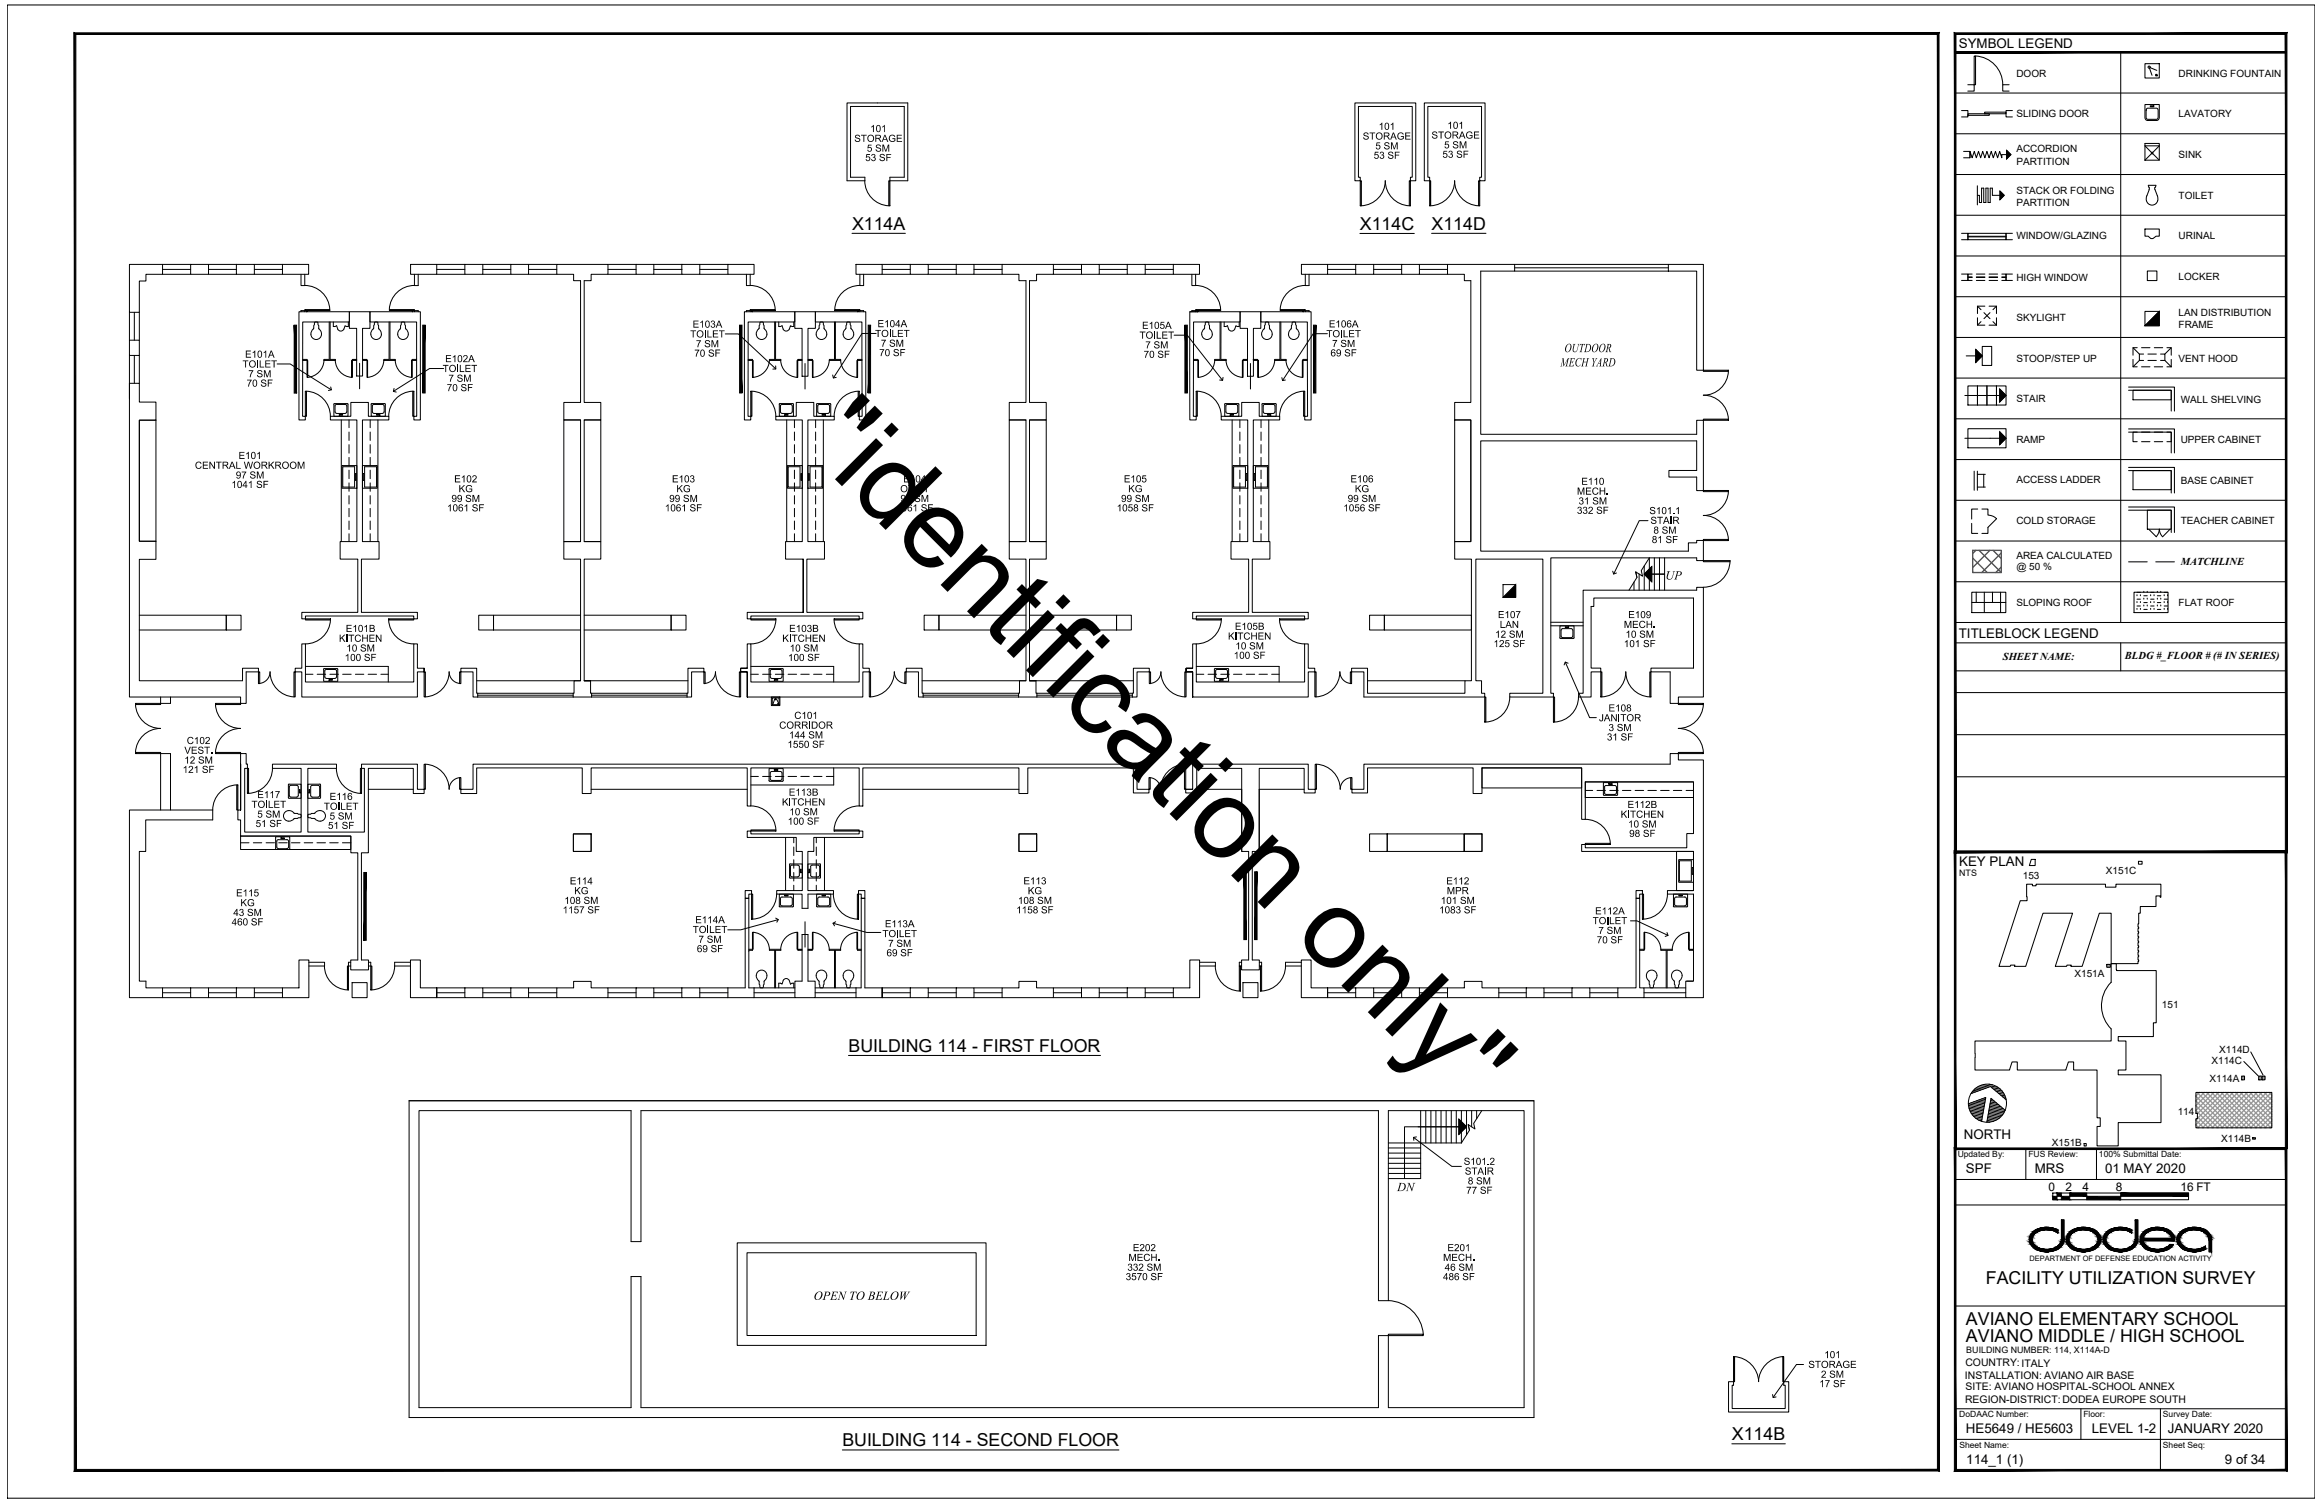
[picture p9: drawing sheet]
<svg xmlns="http://www.w3.org/2000/svg" width="432mm" height="279mm" viewBox="0 0 432 279" stroke-linecap="round" stroke-linejoin="round" font-family="sans-serif">
<defs><g id="words">
<text font-size="20.8" x="149.1" y="82.9" transform="rotate(45 149.1 82.9)">&quot;identification only&quot;</text>
<g font-size="3.3">
<text x="158.5" y="42.7">X114A</text>
<text x="253" y="42.7">X114C</text>
<text x="266.3" y="42.7">X114D</text>
<text x="157.9" y="195.6">BUILDING 114 - FIRST FLOOR</text>
<text x="369.5" y="238.9">FACILITY UTILIZATION SURVEY</text>
<text x="365.8" y="246.4">AVIANO ELEMENTARY SCHOOL</text>
<text x="365.8" y="249.6">AVIANO MIDDLE / HIGH SCHOOL</text>
<text x="156.7" y="269">BUILDING 114 - SECOND FLOOR</text>
<text x="322.2" y="267.9">X114B</text>
</g>
<g font-size="2.5">
<text x="364.4" y="8.9">SYMBOL LEGEND</text>
<text x="291.1" y="65.5">OUTDOOR</text>
<text x="290.4" y="68.1">MECH YARD</text>
<text x="309.8" y="107.8">UP</text>
<text x="364.4" y="118.7">TITLEBLOCK LEGEND</text>
<text x="364.5" y="161">KEY PLAN</text>
<text x="365.4" y="211.9">NORTH</text>
<text x="260" y="221.6">DN</text>
<text x="365.8" y="218.3">SPF</text>
<text x="378.6" y="218.3">MRS</text>
<text x="391.6" y="218.3">01 MAY 2020</text>
<text x="151.4" y="241.8">OPEN TO BELOW</text>
<text x="365.8" y="266.6">HE5649 / HE5603</text>
<text x="389.2" y="266.6">LEVEL 1-2</text>
<text x="403.3" y="266.6">JANUARY 2020</text>
<text x="365.8" y="272.3">114_1 (1)</text>
<text x="413.9" y="272.3">9 of 34</text>
</g>
<g font-size="2.2">
<text x="381.1" y="221.5">0</text>
<text x="384.3" y="221.5">2</text>
<text x="387.4" y="221.5">4</text>
<text x="393.7" y="221.5">8</text>
<text x="405.7" y="221.5">16 FT</text>
</g>
<g font-size="2.1">
<text x="269.3" y="24">101</text>
<text x="158.9" y="26.4">STORAGE</text>
<text x="161" y="30">53 SF</text>
<text x="161.3" y="28.2">5 SM</text>
<text x="161.9" y="24.6">101</text>
<text x="253.5" y="26">STORAGE</text>
<text x="255.6" y="29.5">53 SF</text>
<text x="255.9" y="27.8">5 SM</text>
<text x="256.5" y="24.1">101</text>
<text x="266.3" y="25.8">STORAGE</text>
<text x="268.3" y="29.4">53 SF</text>
<text x="268.7" y="27.6">5 SM</text>
<text x="128.4" y="62.8">TOILET</text>
<text x="128.9" y="61">E103A</text>
<text x="129.5" y="64.6">7 SM</text>
<text x="162.8" y="62.7">TOILET</text>
<text x="163.3" y="60.9">E104A</text>
<text x="163.9" y="64.5">7 SM</text>
<text x="212" y="63">TOILET</text>
<text x="212.5" y="61.2">E105A</text>
<text x="213.1" y="64.8">7 SM</text>
<text x="246.8" y="62.7">TOILET</text>
<text x="247.2" y="60.9">E106A</text>
<text x="247.8" y="64.6">7 SM</text>
<text x="45.1" y="68.4">TOILET</text>
<text x="45.6" y="66.5">E101A</text>
<text x="45.9" y="71.9">70 SF</text>
<text x="46.2" y="70.2">7 SM</text>
<text x="82.4" y="69.2">TOILET</text>
<text x="82.8" y="67.4">E102A</text>
<text x="83.4" y="71">7 SM</text>
<text x="129.2" y="66.4">70 SF</text>
<text x="163.6" y="66.2">70 SF</text>
<text x="212.8" y="66.6">70 SF</text>
<text x="247.5" y="66.3">69 SF</text>
<text x="83.1" y="72.8">70 SF</text>
<text x="36.3" y="87.2">CENTRAL WORKROOM</text>
<text x="43.9" y="89">97 SM</text>
<text x="44.4" y="85.4">E101</text>
<text x="84.5" y="89.7">E102</text>
<text x="125" y="89.7">E103</text>
<text x="168" y="89.7">E104</text>
<text x="209.1" y="89.7">E105</text>
<text x="251.2" y="89.7">E106</text>
<text x="43" y="90.8">1041 SF</text>
<text x="83.2" y="95.1">1061 SF</text>
<text x="84" y="93.4">99 SM</text>
<text x="85.3" y="91.6">KG</text>
<text x="123.7" y="95.1">1061 SF</text>
<text x="124.5" y="93.4">99 SM</text>
<text x="125.8" y="91.6">KG</text>
<text x="166.7" y="95.1">1061 SF</text>
<text x="167.5" y="91.6">OT/PT</text>
<text x="167.5" y="93.4">99 SM</text>
<text x="207.7" y="95.1">1058 SF</text>
<text x="208.6" y="93.4">99 SM</text>
<text x="209.9" y="91.6">KG</text>
<text x="249.9" y="95.1">1056 SF</text>
<text x="250.7" y="93.4">99 SM</text>
<text x="252.1" y="91.6">KG</text>
<text x="293.4" y="95.6">332 SF</text>
<text x="293.4" y="92">MECH.</text>
<text x="293.7" y="93.8">31 SM</text>
<text x="294.2" y="90.2">E110</text>
<text x="306.8" y="95.6">S101.1</text>
<text x="307" y="97.4">STAIR</text>
<text x="307.3" y="101">81 SF</text>
<text x="307.6" y="99.3">8 SM</text>
<text x="63" y="119.4">KITCHEN</text>
<text x="64.3" y="117.6">E101B</text>
<text x="145.5" y="119.4">KITCHEN</text>
<text x="146.8" y="117.6">E103B</text>
<text x="228.4" y="119">KITCHEN</text>
<text x="229.7" y="117.2">E105B</text>
<text x="278.2" y="118.6">12 SM</text>
<text x="278.7" y="115">E107</text>
<text x="279" y="116.8">LAN</text>
<text x="302.1" y="116.8">MECH.</text>
<text x="302.4" y="118.6">10 SM</text>
<text x="302.9" y="115">E109</text>
<text x="64.1" y="123">100 SF</text>
<text x="64.4" y="121.2">10 SM</text>
<text x="146.6" y="123">100 SF</text>
<text x="146.9" y="121.2">10 SM</text>
<text x="229.5" y="122.5">100 SF</text>
<text x="229.8" y="120.8">10 SM</text>
<text x="277.8" y="120.4">125 SF</text>
<text x="302.1" y="120.4">101 SF</text>
<text x="145" y="135.5">CORRIDOR</text>
<text x="146.8" y="137.4">144 SM</text>
<text x="147.8" y="133.7">C101</text>
<text x="297.5" y="134.2">JANITOR</text>
<text x="299" y="137.7">31 SF</text>
<text x="299.2" y="132.3">E108</text>
<text x="299.2" y="136">3 SM</text>
<text x="34" y="143.8">121 SF</text>
<text x="34.3" y="140.2">VEST.</text>
<text x="34.3" y="142">12 SM</text>
<text x="34.7" y="138.4">C102</text>
<text x="146.5" y="139.1">1550 SF</text>
<text x="47.9" y="148.5">E117</text>
<text x="61.3" y="148.8">E116</text>
<text x="145.5" y="149.8">KITCHEN</text>
<text x="146.7" y="148">E113B</text>
<text x="46.8" y="150.3">TOILET</text>
<text x="47.6" y="153.8">51 SF</text>
<text x="47.9" y="152.1">5 SM</text>
<text x="60.3" y="150.6">TOILET</text>
<text x="61" y="154.2">51 SF</text>
<text x="61.3" y="152.5">5 SM</text>
<text x="146.6" y="153.4">100 SF</text>
<text x="146.8" y="151.7">10 SM</text>
<text x="301.5" y="152.1">KITCHEN</text>
<text x="302.8" y="150.3">E112B</text>
<text x="302.9" y="153.9">10 SM</text>
<text x="303.1" y="155.7">98 SF</text>
<text x="43.9" y="166.7">E115</text>
<text x="106" y="164.5">E114</text>
<text x="106.8" y="166.3">KG</text>
<text x="190.4" y="164.5">E113</text>
<text x="191.2" y="166.3">KG</text>
<text x="269.1" y="164.5">E112</text>
<text x="269.2" y="166.3">MPR</text>
<text x="43.1" y="172.1">460 SF</text>
<text x="43.4" y="170.4">43 SM</text>
<text x="44.7" y="168.6">KG</text>
<text x="104.7" y="169.9">1157 SF</text>
<text x="105" y="168.1">108 SM</text>
<text x="128.9" y="173.6">TOILET</text>
<text x="129.3" y="171.7">E114A</text>
<text x="164.6" y="172.5">E113A</text>
<text x="189.1" y="169.9">1158 SF</text>
<text x="189.4" y="168.1">108 SM</text>
<text x="267.7" y="169.9">1083 SF</text>
<text x="268" y="168.1">101 SM</text>
<text x="296.3" y="171.9">TOILET</text>
<text x="296.7" y="170.1">E112A</text>
<text x="297.4" y="173.7">7 SM</text>
<text x="129.6" y="177.1">69 SF</text>
<text x="130" y="175.4">7 SM</text>
<text x="164.2" y="174.3">TOILET</text>
<text x="164.9" y="177.9">69 SF</text>
<text x="165.2" y="176.1">7 SM</text>
<text x="297.1" y="175.5">70 SF</text>
<text x="272.3" y="216.7">S101.2</text>
<text x="272.5" y="218.5">STAIR</text>
<text x="273.1" y="220.3">8 SM</text>
<text x="272.8" y="222.1">77 SF</text>
<text x="210.7" y="232.7">E202</text>
<text x="269.3" y="232.7">E201</text>
<text x="209.4" y="238.1">3570 SF</text>
<text x="209.7" y="236.4">332 SM</text>
<text x="209.9" y="234.6">MECH.</text>
<text x="268.5" y="234.6">MECH.</text>
<text x="268.5" y="238.1">486 SF</text>
<text x="268.8" y="236.4">46 SM</text>
<text x="336.4" y="254.5">STORAGE</text>
<text x="338.8" y="256.3">2 SM</text>
<text x="339.4" y="252.6">101</text>
<text x="338.5" y="258">17 SF</text>
</g>
<g font-size="2">
<text x="405.7" y="105">MATCHLINE</text>
<text x="372.6" y="122.7">SHEET NAME:</text>
<text x="395.3" y="122.5">BLDG #_FLOOR # (# IN SERIES)</text>
</g>
<g font-size="1.9">
<text x="375.1" y="14.3">DOOR</text>
<text x="405.3" y="14.3">DRINKING FOUNTAIN</text>
<text x="375.1" y="21.8">SLIDING DOOR</text>
<text x="405.3" y="21.8">LAVATORY</text>
<text x="375.1" y="28.4">ACCORDION</text>
<text x="405.3" y="29.4">SINK</text>
<text x="375.1" y="30.6">PARTITION</text>
<text x="375.1" y="36.1">STACK OR FOLDING</text>
<text x="375.1" y="38.3">PARTITION</text>
<text x="405.3" y="37">TOILET</text>
<text x="375.1" y="44.5">WINDOW/GLAZING</text>
<text x="405.3" y="44.5">URINAL</text>
<text x="375.1" y="52.2">HIGH WINDOW</text>
<text x="405.3" y="52.1">LOCKER</text>
<text x="375.1" y="59.7">SKYLIGHT</text>
<text x="405.3" y="58.8">LAN DISTRIBUTION</text>
<text x="405.3" y="61.1">FRAME</text>
<text x="375.1" y="67.3">STOOP/STEP UP</text>
<text x="405.3" y="67.3">VENT HOOD</text>
<text x="375.1" y="74.8">STAIR</text>
<text x="405.7" y="74.9">WALL SHELVING</text>
<text x="375.1" y="82.5">RAMP</text>
<text x="405.7" y="82.5">UPPER CABINET</text>
<text x="375.1" y="89.9">ACCESS LADDER</text>
<text x="405.7" y="90">BASE CABINET</text>
<text x="375.1" y="97.6">COLD STORAGE</text>
<text x="405.7" y="97.5">TEACHER CABINET</text>
<text x="375.1" y="103.9">AREA CALCULATED</text>
<text x="375.1" y="106.1">@ 50 %</text>
<text x="375.1" y="112.7">SLOPING ROOF</text>
<text x="405.3" y="112.7">FLAT ROOF</text>
<text x="376.3" y="163.5">153</text>
<text x="391.8" y="162.5">X151C</text>
<text x="385.9" y="181.7">X151A</text>
<text x="402.2" y="187.4">151</text>
<text x="411.4" y="198">X114C</text>
<text x="412.9" y="195.8">X114D</text>
<text x="411" y="201.2">X114A</text>
<text x="405.1" y="207.3">114</text>
<text x="381.7" y="213.2">X151B</text>
<text x="413.2" y="212.4">X114B</text>
<text x="365.6" y="256.4">INSTALLATION: AVIANO AIR BASE</text>
<text x="365.6" y="254.2">COUNTRY:ITALY</text>
<text x="365.6" y="260.9">REGION-DISTRICT: DODEA EUROPE SOUTH</text>
<text x="365.7" y="258.6">SITE: AVIANO HOSPITAL-SCHOOL ANNEX</text>
</g>
<g font-size="1.7">
<text x="364.5" y="162.9">NTS</text>
<text x="365.8" y="251.7">BUILDING NUMBER: 114, X114A-D</text>
</g>
<g font-size="1.6">
<text x="364.2" y="215.3">Updated By:</text>
<text x="377.4" y="215.3">FUS Review:</text>
<text x="390.5" y="215.3">100% Submittal Date:</text>
<text x="364.5" y="263.6">DoDAAC Number:</text>
<text x="387.6" y="263.6">Floor:</text>
<text x="402.4" y="263.6">Survey Date:</text>
<text x="364.5" y="269.3">Sheet Name:</text>
<text x="402.4" y="269.3">Sheet Seq:</text>
</g>
<text font-size="1.4" x="377.6" y="234.6">DEPARTMENT OF DEFENSE EDUCATION ACTIVITY</text>
</g></defs>
<!-- layer: A-WALL-FULL-EXTR -->
<g fill="none" stroke="#000" stroke-width=".19">
<path d="M157.6 19.1h11.3v14.5h-3.3v-.6h2.6v-13.2h-10v13.2h2.7v.6h-3.3zM252.1 19.1h11.3v14.5h-1v-.6h.3v-13.2h-10v13.2h.4v.6h-1zM265 19.1h11.3v14.5h-1v-.6h.3v-13.2h-10v13.2h.4v.6h-1zM24.1 49.2h6.1v1.8h-3.1v1.3h-1.2v5.8h-1.8zM35.5 49.2h3.3v1.8h-3.3zM44 49.2h3.3v1.8h-3.3zM52.5 49.2h4.9v1.8h-4.9zM76.4 49.2h4.9v1.8h-4.9zM86.5 49.2h3.3v1.8h-3.3zM95 49.2h3.3v1.8h-3.3zM108 52.2h-1.3v-1.2h-3.1v-1.8h9.5v1.8h-3.1v1.2h-1.3M118.3 49.2h3.3v1.8h-3.3z"/>
<path d="M126.8 49.2h3.4v1.8h-3.4zM135.4 49.2h4.9v1.8h-4.9zM159.3 49.2h4.8v1.8h-4.8zM169.3 49.2h3.4v1.8h-3.4zM177.9 49.2h3.3v1.8h-3.3zM190.9 52.2h-1.3v-1.2h-3.2v-1.8h9.6v1.8h-3.2v1.2h-1.3M201.2 49.2h3.3v1.8h-3.3zM209.7 49.2h3.4v1.8h-3.4zM218.3 49.2h4.9v1.8h-4.9zM242.1 49.2h4.9v1.8h-4.9zM252.2 49.2h3.4v1.8h-3.4zM260.8 49.2h3.3v1.8h-3.3z"/>
<path d="M275.5 50.4h6.3v-1.2h-12.5v1.8h3.1v1.2h1.2M310.4 49.2h6.5v19.7h-1.2v-18.5h-5.3zM24.1 63.3h1.8v2.8h-1.8zM24.1 74.2v-2.9v58.4h20.7v1.1h1v-5.8M24.1 71.3h1.8v3.5h3.1v3.4h-3.1v22.5h3.1v3.3h-3.1v22.6h19.2M29 78.2h-3.1v22.5h3.1M315.7 80.8v-2.6h1.2v13.1h-1.2v-2.6M315.7 82v5.5M314.1 102.5v-1.5h1.6v-.5h1.2v3.8h-1.2v-.5M315.1 111.2v13.1M315.7 109.8v-.5h1.2v20.4h-4.7v1.1h-1.5v-5.8M29.9 129.7v1.1h1.8v-1.1"/>
<path d="M29.9 150.7v-10.5h1.8v10.5M39.6 150.7h-15.5v34.9h6.1v-1.8h-3.1v-1.3h-1.2v-24.1h1.2v-5.9h12.5M294.9 145.5h20.2v9.6M310.7 142.1v-1.9h1.5v1.2h4.7v44.2h-3.3v-3.1h1.4M315.1 158.4v7.3M55.6 178.6h1.9v7h-5v-1.8h3.1zM66.6 178.6h-1.4v1.8h3.4v-1.8h-1.4M221.4 178.6h1.8v7h-4.9v-1.8h3.1zM232.3 178.6h-1.3v1.8h3.3v-1.8h-1.3M315.1 166.3v16.2h-1.3M35.5 183.8h3.3v1.8h-3.3zM44 183.8h3.3v1.8h-3.3z"/>
<path d="M65.5 182.8h2.8v2.8h-2.8zM81.3 183.8h-3.1v-5.2h-1.8v7h4.9v-1.8v1.8M86.5 183.8h3.3v1.8h-3.3zM95 183.8h3.3v1.8h-3.3zM106.7 183.8h-3.1v1.8h9.5v-1.8h-3.1v-1.2h-3.3v1.2M118.3 183.8h3.3v1.8h-3.3zM126.8 183.8h3.4v1.8h-3.4zM135.4 183.8h3.2M135.4 185.6h4.9M139.3 183.8h1M149.2 182.5h-1.3v3.1h3.8v-3.1h-1.4M159.3 185.6h4.8"/>
<path d="M159.3 183.8h.9M160.9 183.8h3.2M169.3 183.8h3.4v1.8h-3.4zM177.9 183.8h3.3v1.8h-3.3zM189.5 183.8h-3.1v1.8h9.6v-1.8h-3.2v-1.2h-3.2v1.2M201.2 183.8h3.3v1.8h-3.3zM209.7 183.8h3.4v1.8h-3.4zM231.2 182.8h2.8v2.8h-2.8zM247 183.8h-3.1v-5.2h-1.8v7h4.9v-1.8v1.8M252.2 183.8h3.4v1.8h-3.4zM260.8 183.8h3.3v1.8h-3.3zM269.3 183.8h3.1v-1.2h3.3v1.2h3.1v1.8h-9.5z"/>
<path d="M283.9 183.8h3.3v1.8h-3.3zM292.5 183.8h3.3v1.8h-3.3zM76.1 204.8h209.3v58.9h-209.3zM76.1 204.8h209.3M117.4 206.6h-39.5v55.2h39.5M119.2 206.6h137.2M258.3 206.6h25.2v55.2h-25.2M321.6 257h.9v.7h-.2v4.3h9.8v-4.3h-.3v-.7h1v5.7h-11.2zM119.2 261.8h137.2"/>
</g>
<!-- layer: A-WALL-FULL-INTR -->
<g fill="none" stroke="#000" stroke-width=".19">
<path d="M56 51v2.1h.7v-2.1M56 58v-.2h.7v.2M57 58h8v1.9h-8.7v17.5h.5v.7h-1.2v-20.1h1.5M65 58h3.8v3.1h-1.3v8.8h-1.1v-8.8h-1.4zM76.7 58h1.5v20.1h-1.2v-.7h.5v-17.5h-8.7v-1.9h8M77.1 58v-.2h.7v.2M77.1 51v2.1h.7v-2.1M108 52.2v22.7h-3.1v3.2h3.1v22.6h-3.1v3.3h3.1v22.6h-1.2v2.4h-.2M108.7 52.2v22.7h3.1v3.2h-3.1v22.6h3.1v3.3h-3.1v22.6h1.2h-1.2M138.9 51v2.1h.7v-2.1M138.9 58v-.2h.7v.2M139.9 58h8v1.9h-8.7v17.5h.5v.7h-1.2v-20.1h1.5"/>
<path d="M147.9 58h3.8v3.1h-1.4v8.9h-1.1v-8.9h-1.3zM159.6 58h1.5v20.1h-1.2v-.7h.5v-17.5h-8.7v-1.9h7.9M160 51v2.1h.7v-2.1M160 58v-.2h.7v.2M190.9 52.2v22.7h-3.1v3.2h3.1v22.6h-3.1v3.3h3.1v22.6h-1.2v2.4h-.2M191.5 52.2v22.7h3.1v3.2h-3.1v22.6h3.1v3.3h-3.1v22.6h1.2h-1.2M221.4 58h1.5h-1.5v20.1h1.1v-.7h-.5l.1-17.5h8.6v-1.9h-7.9M221.7 51v2.1h.7v-2.1M221.7 58v-.2h.7v.2M230.7 58h3.9v3.1h-1.4v8.9h-1.1v-8.9h-1.4zM242.4 58h1.5v20.1h-1.2v-.7h.6l-.1-17.5h-8.6v-1.9h7.9M242.8 58v-.2h.7v.2"/>
<path d="M242.8 51v2.1h.7v-2.1M273.6 52.2v22.7h-3v3.2h3v22.6h-3v3.3h3.1v22.6h-1.2v2.4h-18.1v-4.7h-2.9v.7h2.2v4.7h22.5v-.7h-.6v-2.4h-1v-22.6h12.4v25h-6.1v.7h8.1v-.7h-.5v-25.2h27.2M275.5 50.4v30.4h40.2M61.5 77.4h3.8v-2.5h3.2v2.5h3.8v.7h-4.9v22.6h3.1v3.3h-3.3v9.9h10.5v1.2h-.7v-.5h-20.2v.5h-.7v-1.2h10.5v-9.9h-3.3v-3.3h3.1v-22.6h-4.9zM227.2 77.4h3.8v-2.5h3.3v2.5h3.8v.7h-4.9v22.6h3.1v3.3h-3.3v9.9h10.4v1.2h-.7v-.5h-20.1v.5h-.7v-1.2h10.4v-9.9h-3.3v-3.3h3.1v-22.6h-4.9zM315.7 87.5h-5.2v1.2h5.2M315.7 82h-40.2v20.5h38.6M149.4 104v9.9v-9.9h-3.3v-3.3h3.2v-22.6h-5v-.7h3.8v-2.5h3.3v2.5h3.8v.7h-4.9v22.6h3.1v3.3h-3.3v9.9h10.4v1.2h-.7v-.5h-20.1v.5h-.7v-1.2h10.4M288.5 116.4h6M288.5 115.8h6M315.7 109.8h-21.2v19.2h-.8v.7h2.3v-4.7h1.8v-.7h-1.8v-11.5h.5v-1.6h18.6M45.8 125h2.3v-.7h-3v2.3"/>
<path d="M78.9 124.3v.7v-.7h-1.2v-4.5h-.7v7.1h-20.2v-7.1h-.7v4.5h-1.2v.7h1.2v4.7h21.6v-4.7h1.2M88.9 129h-.2v-4.7h-3v.7h2.3v4.7h.9M106.6 129.7h3.5M109.9 126.6v2.4h.2M127.8 129h.2v-4.7h3v.7h-2.3v4.7h-.9M139 124.3h-1.2v.7h1.2v4.7v-4.7h-1.2v-.7h1.2v-4.5h.7v7.1h20.1v-7.1h.7v4.5h1.2v.7h-1.2v4.7h-21.5M171.7 129h-.2v-4.7h-2.9v.7h2.3v4.7h.8M189.5 129.7h3.4M192.7 126.6v2.4h.2M210.7 129h.2v-4.7h2.9v.7h-2.3v4.7h-.8M221.9 124.3h-1.2v.7h1.2v4.7v-4.7h-1.2v-.7h1.2v-4.5h.7v7.1h20.1v-7.1h.7v4.5h1.2v.7h-1.2v4.7h-21.5M315.1 124.3h-8v.7h3.6"/>
<path d="M39.6 150.7v1.8M88 142.1h123.5v4.7h2.3v.7h-2.9v-4.7h-19.7v4.8h-1.6v-4.8h-29.1v7.1h-.7v-7.1h-20.1v7.1h-.7v-7.1h-29v4.8h-1.7v-4.8h-19.6v4.8h-3v-.8h2.3zM139 154.6h.7v.5h20.1v-.5h.7v1.2h-9.1v2.6h-1.1v7.3h4.8v.6h-4.8v2.7h-1.1v-2.7h-4.7v-.6h4.8v-7.3h-1.2v-2.6h-9.1zM220.6 146.8h1.3M231 146.8v11.6M234.3 146.8v11.6M310.7 142.1h-57v4.7h-2.2v.7h2.9v-4.7h19.7v4.8h1.6v-4.8h18.6v9.6h.6v-6.9M315.1 155.1h-1.3v2.6h-18.9v-.6h-.6v1.3h20.8M57.5 179h2.9v.7h-2.9M65.2 179h-.4v.7h.4M67.2 178.6v-20h1.3v-15.7h8.4v4.7h2v-.8h-1.2v-4.7h-10.4v.8h.5v11.9h-10.5v-11.9h5.3v-.8h-11.9v.8h5.3v11.9h-10.5v-11.9h.5v-.8h-.2v-1.9h-1v10.5v-8.6v8.6h-.5v1.8h.5v3h20.5v3.1h1.3v20M68.6 179h.4v.7h-.4"/>
<path d="M76.4 179h-3v.7h3M138.6 165.7h1.2v.6h-.5v.8h-.7zM159.7 165.7h1.2v1.4h-.7v-.8h-.5zM223.2 179h2.9v.7h-2.9M231 179h-.4v.7h.4M232.3 178.6v-20.2h-1.3v-15.5h-8.4v4.6h-2v-.7h1.3v-4.7h21.5v4.7h1.3v.7h-2.1v-4.6h-8.3v15.5h-1.3v20.2M234.3 179h.4v.7h-.4M242.1 179h-2.9v.7h2.9M304.4 167.1h.6v16.7h.9v1.8h-4.9v-1.8h3.4zM304.4 165.7h1.2v.6h-.6v.8h-.6zM315.1 165.7h-4.9v.6h4.9M139.3 183.8v-16.7h-.7v16.7"/>
<path d="M150.3 182.5v-8.7h-1.1v8.7M160.2 183.8v-16.7h.7v16.7M117.4 206.6v24.4h1.8v-24.4M256.4 206.6v35.3h1.9v-35.3M137.2 231.2h46.2v19.1h-46.2zM139 233h42.6v15.4h-42.6zM117.4 261.8v-24.3h1.8v24.3M256.4 261.8v-13.4h1.9v13.4"/>
</g>
<!-- layer: A-DOOR-PRHT -->
<g fill="none" stroke="#000" stroke-width=".19">
<path d="M160.9 33.6a4.7 4.7 0 0 0 4.4 4.7M165.3 33.6h.3v4.7h-.3zM253.1 33.6h.2v4.7h-.2zM253.3 38.3a4.7 4.7 0 0 0 4.4-4.7 4.7 4.7 0 0 0 4.5 4.7M262.2 33.6h.2v4.7h-.2zM266 33.6h.2v4.7h-.2zM270.6 33.6a4.7 4.7 0 0 0 4.5 4.7M270.6 33.6a4.7 4.7 0 0 1-4.4 4.7M275.1 33.6h.2v4.7h-.2zM56.7 53.1a4.7 4.7 0 0 1 4.7 4.5M56.7 57.6h4.7v.2h-4.7zM72.4 57.6h4.7v.2h-4.7z"/>
<path d="M77.1 53.1a4.7 4.7 0 0 0-4.7 4.5M139.6 53.1a4.7 4.7 0 0 1 4.6 4.5M139.6 57.6h4.6v.2h-4.6zM155.3 57.6h4.7v.2h-4.7zM160 53.1a4.7 4.7 0 0 0-4.7 4.5M222.4 53.1a4.7 4.7 0 0 1 4.7 4.5M222.4 57.6h4.7v.2h-4.7zM238.2 57.6h4.6v.2h-4.6zM242.8 53.1a4.7 4.7 0 0 0-4.6 4.5M56.8 72.8h.2v4.6h-.2zM57 72.8a4.7 4.7 0 0 1 4.5 4.6M57.1 67h.1v3.2h-.1z"/>
<path d="M60.3 67a3.3 3.3 0 0 1-3.1 3.2M62.4 67a3.3 3.3 0 0 0 3 3.2M65.4 67h.1v3.2h-.1zM66.9 67.6v4.7M68.3 67h.1v3.2h-.1zM71.4 67a3.3 3.3 0 0 1-3 3.2M73.5 67a3.3 3.3 0 0 0 3.1 3.2M76.6 67h.1v3.2h-.1zM76.8 72.8a4.7 4.7 0 0 0-4.5 4.6M76.8 72.8h.2v4.6h-.2zM139.7 72.8h.2v4.6h-.2zM139.9 72.8a4.7 4.7 0 0 1 4.4 4.6"/>
<path d="M140 67h.1v3.2h-.1zM143.1 67a3.3 3.3 0 0 1-3 3.2M145.2 67a3.3 3.3 0 0 0 3.1 3.2M148.3 67h.1v3.2h-.1zM149.8 67.6v4.8M151.1 67h.1v3.2h-.1zM154.3 67a3.3 3.3 0 0 1-3.1 3.2M156.4 67a3.3 3.3 0 0 0 3 3.2M159.4 67h.1v3.2h-.1zM159.6 72.8a4.7 4.7 0 0 0-4.4 4.6M159.7 72.8h.2v4.6h-.2zM222.5 72.8h.3v4.6h-.3z"/>
<path d="M222.7 72.8a4.7 4.7 0 0 1 4.5 4.6M222.9 67h.1v3.2h-.1zM226 67a3.3 3.3 0 0 1-3 3.2M228.1 67a3.3 3.3 0 0 0 3 3.2M231.1 67h.2v3.2h-.2zM232.6 67.6v4.8M234 67h.1v3.2h-.1zM237.1 67a3.3 3.3 0 0 1-3 3.2M239.2 67a3.3 3.3 0 0 0 3.1 3.2M242.3 67h.1v3.2h-.1zM242.5 72.8a4.7 4.7 0 0 0-4.4 4.6M242.5 72.8h.2v4.6h-.2z"/>
<path d="M316.9 73.5a4.7 4.7 0 0 1 4.7 4.5M316.9 68.9h4.7v.2h-4.7zM316.9 78h4.7v.2h-4.7zM321.6 69.1a4.7 4.7 0 0 1-4.7 4.4M316.9 95.9a4.7 4.7 0 0 1 4.7 4.4M316.9 91.2h4.7v.3h-4.7zM321.6 91.4a4.7 4.7 0 0 1-4.7 4.5M56.8 115.1h4.7v.2h-4.7zM61.5 115.3a4.7 4.7 0 0 1-4.7 4.5M72.3 115.3a4.7 4.7 0 0 0 4.7 4.5M72.3 115.1h4.7v.2h-4.7zM139.7 115.1h4.6v.2h-4.6z"/>
<path d="M144.3 115.3a4.7 4.7 0 0 1-4.6 4.5M155.2 115.3a4.7 4.7 0 0 0 4.6 4.5M155.2 115.1h4.6v.2h-4.6zM222.6 115.1h4.6v.2h-4.6zM227.2 115.3a4.7 4.7 0 0 1-4.7 4.5M238 115.3a4.7 4.7 0 0 0 4.7 4.5M238.1 115.1h4.6v.2h-4.6zM316.9 100.3h4.7v.3h-4.7zM321.9 104.3a5 5 0 0 1-5 4.9M321.9 104.3h-5v.2h5M25.2 131a4.7 4.7 0 0 0 4.7 4.5 4.7 4.7 0 0 0-4.7 4.5M25.2 130.8h4.7v.3h-4.7z"/>
<path d="M25.2 140h4.7v.2h-4.7zM40.1 131a4.7 4.7 0 0 0 4.6 4.5 4.7 4.7 0 0 0-4.6 4.5M40.1 130.8h4.7v.3h-4.7zM40.1 140h4.7v.2h-4.7zM48.1 125h.2v2.2h-.2zM48.3 127.1a2.17 2.17 0 0 0 1.9-2.1 4.7 4.7 0 0 0 4.5 4.6M54.7 125h.2v4.6h-.2zM78.9 125h.2v4.6h-.2zM85.5 127.1a2.17 2.17 0 0 1-1.9-2.1 4.7 4.7 0 0 1-4.5 4.6M85.5 125h.2v2.2h-.2zM131 125h.2v2.2h-.2zM131.2 127.1a2.17 2.17 0 0 0 1.9-2.1 4.7 4.7 0 0 0 4.4 4.6"/>
<path d="M137.6 125h.2v4.6h-.2zM161.7 125h.3v4.6h-.3zM168.3 127.1a2.17 2.17 0 0 1-1.9-2.1 4.7 4.7 0 0 1-4.4 4.6M168.3 125h.3v2.2h-.3zM213.8 125h.3v2.2h-.3zM214 127.1a2.17 2.17 0 0 0 2-2.1 4.7 4.7 0 0 0 4.4 4.6M220.4 125h.3v4.6h-.3zM244.6 125h.2v4.6h-.2zM251.2 127.1a2.17 2.17 0 0 1-1.9-2.1 4.7 4.7 0 0 1-4.5 4.6M251.2 125h.3v2.2h-.3zM276.2 129.7h.2v4.6h-.2zM280.9 129.6a4.7 4.7 0 0 1-4.5 4.7"/>
<path d="M289 129.7h.2v4.6h-.2zM293.7 129.6a4.7 4.7 0 0 1-4.5 4.7M297.8 125h.2v4.6h-.2zM306.9 129.6a4.7 4.7 0 0 1-4.4-4.6 4.7 4.7 0 0 1-4.5 4.6M306.9 125h.2v4.6h-.2zM312.2 130.8h4.7v.3h-4.7zM312.2 140h4.7v.2h-4.7zM316.9 131a4.7 4.7 0 0 1-4.7 4.5 4.7 4.7 0 0 1 4.7 4.5M44 146a4.7 4.7 0 0 0-4.4 4.7M44 146h.3v4.7h-.3zM46 142.9h.2v4.7h-.2zM50.7 142.9a4.7 4.7 0 0 1-4.5 4.7"/>
<path d="M62.6 142.9a4.7 4.7 0 0 0 4.4 4.7M67 142.9h.3v4.7h-.3zM78.9 142.2h.2v4.6h-.2zM79.1 142.2a4.7 4.7 0 0 1 4.5 4.6 2.17 2.17 0 0 1 1.9-2.1M85.5 144.6h.2v2.2h-.2zM139.7 149.9a4.7 4.7 0 0 1 4.6 4.5M139.7 154.4h4.6v.2h-4.6zM155.2 154.4h4.6v.2h-4.6zM159.8 149.9a4.7 4.7 0 0 0-4.6 4.5M213.8 144.6h.2v2.2h-.2zM220.3 142.2a4.7 4.7 0 0 0-4.4 4.6 2.17 2.17 0 0 0-1.9-2.1M220.4 142.2h.2v4.6h-.2z"/>
<path d="M244.7 142.2h.2v4.6h-.2zM244.9 142.2a4.7 4.7 0 0 1 4.4 4.6 2.17 2.17 0 0 1 2-2.1M251.3 144.6h.2v2.2h-.2zM294.9 152.4a4.7 4.7 0 0 1 4.7 4.5M294.9 156.9h4.7v.2h-4.7zM60.4 179.7a4.5 4.5 0 0 0 4.2 4.4M64.6 179.7h.2v4.4h-.2zM69 179.7h.2v4.4h-.2zM73.4 179.7a4.5 4.5 0 0 1-4.2 4.4M139.8 166.3h.2v4.7h-.2zM140 173.4h.1v3.2h-.1zM140.1 173.4a3.3 3.3 0 0 1 3 3.2"/>
<path d="M144.5 166.3a4.7 4.7 0 0 1-4.5 4.7M148.3 173.4a3.3 3.3 0 0 0-3.1 3.2M148.3 173.4h.1v3.2h-.1zM149.8 171.5v4.7M151.1 173.4h.1v3.2h-.1zM151.2 173.4a3.3 3.3 0 0 1 3.1 3.2M155 166.3a4.7 4.7 0 0 0 4.5 4.7M159.4 173.4a3.3 3.3 0 0 0-3 3.2M159.4 173.4h.1v3.2h-.1zM159.5 166.3h.2v4.7h-.2zM226.1 179.7a4.7 4.7 0 0 0 4.5 4.6M230.6 179.7h.2v4.7h-.2z"/>
<path d="M234.5 179.7h.2v4.7h-.2zM239.2 179.7a4.7 4.7 0 0 1-4.5 4.6M305.6 166.3h.2v4.7h-.2zM305.9 173.4h.1v3.2h-.1zM305.9 173.4a3.3 3.3 0 0 1 3.1 3.2M310.2 166.3a4.7 4.7 0 0 1-4.4 4.7M314.1 173.4a3.3 3.3 0 0 0-3 3.2M314.1 173.4h.2v3.2h-.2zM258.3 241.9a6.8 6.8 0 0 1 6.5 6.3M258.3 248.2h6.5v.2h-6.5zM322.5 252.4h.2v4.6h-.2zM322.7 252.4a4.9 4.9 0 0 1 4.5 4.6"/>
<path d="M331.6 252.4a4.9 4.9 0 0 0-4.5 4.6M331.7 252.4h.1v4.6h-.1z"/>
</g>
<!-- layer: A-COLS-ENCL -->
<path d="M42.1 114.4h2.7v2.8h-2.7zM89.1 114.4h2.7v2.8h-2.7zM124.9 114.4h2.7v2.8h-2.7zM171.9 114.4h2.8v2.8h-2.8zM207.7 114.4h2.8v2.8h-2.8zM254.8 114.4h2.7v2.8h-2.7zM106.7 155.1h3.3v3.3h-3.3zM189.6 155.1h3.3v3.3h-3.3zM254.8 155.1h3.3v3.3h-3.3zM272.4 155.1h3.3v3.3h-3.3z" fill="none" stroke="#000" stroke-width=".19"/>
<!-- layer: A-GLAZ-PRHT -->
<g fill="none" stroke="#000" stroke-width=".19">
<path d="M24.1 58.1v5.2M25 58.1v5.2M25.9 58.1v5.2M30.2 49.2h5.3M30.2 51h5.3M30.2 50.1h5.3M38.8 49.2h5.2M38.8 51h5.2M38.8 50.1h5.2M47.3 49.2h5.2M47.3 51h5.2M47.3 50.1h5.2"/>
<path d="M81.3 49.2h5.2M81.3 51h5.2M81.3 50.1h5.2M89.8 49.2h5.2M89.8 51h5.2M89.8 50.1h5.2M98.3 49.2h5.3M98.3 51h5.3M98.3 50.1h5.3M113.1 49.2h5.2M113.1 51h5.2M113.1 50.1h5.2"/>
<path d="M121.6 49.2h5.3M121.6 51h5.3M121.6 50.1h5.3M130.2 49.2h5.2M130.2 51h5.2M130.2 50.1h5.2M164.1 49.2h5.2M164.1 51h5.2M164.1 50.1h5.2M172.7 49.2h5.2M172.7 51h5.2M172.7 50.1h5.2"/>
<path d="M181.2 49.2h5.2M181.2 51h5.2M181.2 50.1h5.2M196 49.2h5.2M196 51h5.2M196 50.1h5.2M204.5 49.2h5.2M204.5 51h5.2M204.5 50.1h5.2M213.1 49.2h5.2M213.1 51h5.2M213.1 50.1h5.2"/>
<path d="M247 49.2h5.2M247 51h5.2M247 50.1h5.2M255.6 49.2h5.2M255.6 51h5.2M255.6 50.1h5.2M264.1 49.2h5.2M264.1 51h5.2M264.1 50.1h5.2M281.8 49.2h28.6M281.8 49.8h28.6M281.8 50.4h28.6"/>
<path d="M24.1 66.1v5.2M25 66.1v5.2M25.9 66.1v5.2M88.9 129h17.7v.7h-17.7zM88.9 129.3h17.7M110.1 129.3h17.7M110.1 129h17.7v.7h-17.7zM171.7 129.3h17.8M171.7 129h17.8v.7h-17.8zM192.9 129.3h17.8M192.9 129h17.8v.7h-17.8zM30.2 183.8h5.3"/>
<path d="M30.2 184.7h5.3M30.2 185.6h5.3M38.8 183.8h5.2M38.8 184.7h5.2M38.8 185.6h5.2M47.3 183.8h5.2M47.3 184.7h5.2M47.3 185.6h5.2M81.3 183.8h5.2M81.3 184.7h5.2M81.3 185.6h5.2M89.8 183.8h5.2"/>
<path d="M89.8 184.7h5.2M89.8 185.6h5.2M98.3 183.8h5.3M98.3 184.7h5.3M98.3 185.6h5.3M113.1 183.8h5.2M113.1 184.7h5.2M113.1 185.6h5.2M121.6 183.8h5.2M121.6 184.7h5.2M121.6 185.6h5.2M130.2 183.8h5.2v1.8h-5.2"/>
<path d="M130.2 184.7h5.2M140.3 184.7h7.6M147.9 183.8h-7.6v1.8h7.6M151.7 183.8h7.6v1.8h-7.6M151.7 184.7h7.6M164.1 185.6v-1.8v1.8M164.1 183.8h5.2M164.1 184.7h5.2M164.1 185.6h5.2M172.7 183.8h5.2M172.7 184.7h5.2M172.7 185.6h5.2"/>
<path d="M181.2 183.8h5.2M181.2 184.7h5.2M181.2 185.6h5.2M196 183.8h5.2M196 184.7h5.2M196 185.6h5.2M204.5 183.8h5.2M204.5 184.7h5.2M204.5 185.6h5.2M213.1 183.8h5.2M213.1 184.7h5.2M213.1 185.6h5.2"/>
<path d="M247 183.8h5.2M247 184.7h5.2M247 185.6h5.2M255.6 183.8h5.1M255.6 184.7h5.1M255.6 185.6h5.1M264.1 183.8h5.2M264.1 184.7h5.2M264.1 185.6h5.2M278.8 183.8h5.1M278.8 184.7h5.1M278.8 185.6h5.1"/>
<path d="M287.2 183.8h5.3M287.2 184.7h5.3M287.2 185.6h5.3M295.8 183.8h5.2M295.8 184.7h5.2M295.8 185.6h5.2M305.9 183.8h7.7M305.9 184.7h7.7M305.9 185.6h7.7"/>
</g>
<!-- layer: A-FLOR-TPTN -->
<g fill="none" stroke="#000" stroke-width=".19">
<path d="M61.2 59.9v7h-.9v.1h2.1v-.1h-1v-7M72.4 59.9v7h-1v.1h2.1v-.1h-.9v-7M144.1 59.9v7h-1v.1h2.1l.1-.1h-1v-7M155.3 59.9v7h-1v.1h2.1v-.1h-1v-7M227 59.9v7h-1v.1h2.1v-.1h-1l.1-7M238.1 59.9v7h-1v.1h2.2v-.1h-1v-7M56.3 66.9h.8v.1h-.8M66.4 66.9h-.9v.1h.9M67.5 66.9h.8v.1h-.8M77.5 66.9h-.8v.1h.8M139.2 66.9h.8v.1h-.8M149.2 66.9h-.8v.1h.8"/>
<path d="M150.3 66.9h.8v.1h-.8M160.4 66.9h-.9v.1h.9M222 66.9h.9v.1h-.9M232.1 66.9h-.8v.1h.8M232.1 66.8v.1M233.2 66.8v.1M233.2 66.9h.8v.1h-.8M243.2 66.9h-.8v.1h.8M139.3 176.6h.7v.2h-.7M149.2 176.6h-.8v.2h.8M150.3 176.6h.8v.2h-.8M154.3 176.6v.2h1v7"/>
<path d="M154.3 176.6h2.1v.2h-1v7M160.2 176.6h-.7v.2h.7M305 176.6h.9v.2h-.9M315.1 176.6h-.8v.2h.8M144.1 183.8v-7h-1v-.2h2.1l.1 .2h-1v7M310 183.8v-7h-1v-.2h2.1v.2h-1v7"/>
</g>
<!-- layer: A-FLOR-FIXT -->
<g fill="none" stroke="#000" stroke-width=".19">
<path d="M62 59.9v.8l.6-.1 .2 .6a.62 .62 0 0 0 .6 .4 .62 .62 0 0 0 .6-.4M64.8 59.9v.8l-.6-.1-.2 .6M144.9 59.9v.8l.6-.1 .2 .6a.64 .64 0 0 0 .6 .4 .64 .64 0 0 0 .5-.4l.3-.6 .6 .1v-.8M227.7 59.9v.8l.7-.1 .2 .6a.64 .64 0 0 0 .5 .4 .64 .64 0 0 0 .6-.4l.2-.6 .6 .1v-.8M58.3 61.2l.2-1.2 .1-.1h.4l.3 .7v.6M58.3 61.2a1.05 1.05 0 0 0-.3 1.6 1.05 1.05 0 0 0 1.6 0 1.05 1.05 0 0 0-.3-1.6M62.1 75.2l.1-.1h2.5v2.3h-2.6v-2.2M62.3 75.5v1.1l.3 .3M62.6 75.2l-.3 .3M62.6 75.2h1.6M62.6 76.9h1.6M63.1 77.1h.6v.2h-.6z"/>
<path d="M64.2 75.2l.3 .3M64.5 75.5v1.1l-.3 .3M69.2 75.1l-.2 .1M69.2 75.1h2.4M69.3 75.5v1.1l.3 .3M69.5 61a1.12 1.12 0 0 0-.4 1.4 1.12 1.12 0 0 0 1.3 .7l.5-.5 .1-.4M69.5 61.1l.2-1.1 .1-.1h.4l.3 1.3M69.6 75.2l-.3 .3M69.6 75.2h1.6M69.6 76.9h1.6M70.1 77.1h.6v.2h-.6zM70.5 61.2a1.11 1.11 0 0 1 .4 1"/>
<path d="M71.1 75.2l.4 .3M71.5 76.6l-.4 .3M71.5 75.5v1.1M71.5 75.1l.2 .1v2.2h-2.6v-2.2M74.4 61.2l.4-1.3h.4l.1 .1 .1 1a1.16 1.16 0 0 1 .5 1.3 1.16 1.16 0 0 1-.9 .9 1.07 1.07 0 0 1-1-.8 1.07 1.07 0 0 1 .5-1.2M141.2 61a1.12 1.12 0 0 0-.4 1.4 1.12 1.12 0 0 0 1.3 .7 1.09 1.09 0 0 0 .1-1.9M141.2 61.1l.2-1.1 .1-.1h.4l.3 1.3M145 75.1h2.6v2.3h-2.6zM145.2 75.5v1.1l.3 .3M145.5 75.2l-.3 .3M145.5 76.9h1.6M145.5 75.2h1.6"/>
<path d="M146 77.1h.6v.2h-.6zM147.1 75.2l.3 .3M147.4 75.5v1.1l-.3 .3M151.9 75.2l.2-.1h2.4l.1 2.3h-2.7v-2.2M152.1 75.5v1.1l.3 .3M152.4 61a1.16 1.16 0 0 0-.5 1.3 1.16 1.16 0 0 0 .9 .9 1.07 1.07 0 0 0 1-.8 1.07 1.07 0 0 0-.4-1.2M152.4 61.1l.1-1.1 .1-.1h.4l.4 1.3M152.4 75.2l-.3 .3M152.5 75.2h1.5M152.5 76.9h1.5M152.9 77.1h.7v.2h-.7zM154 75.2l.3 .3"/>
<path d="M154.3 75.5v1.1l-.3 .3M157.3 61.2l.3-1.3h.4l.2 .1 .1 1a1.16 1.16 0 0 1 .5 1.3 1.16 1.16 0 0 1-1 .9 1.07 1.07 0 0 1-.9-.8 1.07 1.07 0 0 1 .4-1.2M225.1 61.2l-.3-1.3h-.4l-.2 .1-.1 1a1.12 1.12 0 0 0-.4 1.4 1.12 1.12 0 0 0 1.2 .7 1.08 1.08 0 0 0 .2-1.9M228 75.1l-.2 .1 .1 2.2h2.6v-2.2l-.2-.1M228 75.1h2.3M228.1 75.5v1.1l.3 .3M228.4 75.2l-.3 .3M228.4 76.9h1.5M228.4 75.2h1.5M228.8 77.1h.7v.2h-.7zM229.9 75.2l.3 .3M230.2 76.6l-.3 .3"/>
<path d="M230.3 75.5v1.1M234.8 75.1h2.6v2.3h-2.6zM235 75.5v1.1l.3 .3M235.3 75.2l-.3 .3M235.3 75.2h1.6M235.3 76.9h1.6M235.8 77.1h.6v.2h-.6zM236.2 61.2l-.3-1.3h-.4l-.1 .1-.2 1a1.16 1.16 0 0 0-.4 1.3 1.16 1.16 0 0 0 .9 .9 1.07 1.07 0 0 0 .9-.8 1.07 1.07 0 0 0-.4-1.2M236.9 75.2l.3 .3M237.2 75.5v1.1l-.3 .3M240.2 61.2a1.01 1.01 0 0 0-.1 1.8 1.01 1.01 0 0 0 1.6-.8M240.2 61v.2"/>
<path d="M240.3 61.1l.1-1.1 .1-.1h.4l.3 .7v.5l.4 .5 .1 .6M63.6 86.6h2.8v4.2h-2.8zM63.8 86.8h2.2v3.8h-2.2zM66.1 88.1h.1v1.3h-.1zM67.4 86.6h2.8v4.2h-2.8zM67.6 88.1h.1v1.3h-.1zM67.8 86.8h2.3v3.8h-2.3zM146.5 86.6h2.8v4.2h-2.8zM146.6 86.8h2.2v3.8h-2.2zM149 88.1h.1v1.3h-.1zM150.3 86.6h2.7v4.2h-2.7zM150.4 88.1h.2v1.3h-.2z"/>
<path d="M150.7 86.8h2.2v3.8h-2.2zM229.4 86.6h2.7v4.2h-2.7zM229.5 86.8h2.2v3.8h-2.2zM231.8 88.1h.2v1.3h-.2zM233.2 86.6h2.7v4.2h-2.7zM233.3 88.1h.1v1.3h-.1zM233.6 86.8h2.2v3.8h-2.2zM290.2 118.6l.1 .2M290.2 118.7v-2.3h2.6v2.2l-.1 .2M290.3 118.8h2.4M290.4 117.2v1.1l.2 .3h1.7l.3-.3M291.2 116.6h.6v.1h-.6z"/>
<path d="M292.6 117.2l-.3-.3h-1.6l-.3 .3M292.6 117.2v1.1M60.2 124.5l.1-.1h2.5v2.3h-2.6v-2.2M60.4 124.8v1.1l.3 .3M60.7 124.5l-.3 .3M60.7 124.5h1.6M60.7 126.2h1.6M61.2 126.4h.6v.1h-.6zM62.3 124.5l.3 .3M62.6 124.8v1.1l-.3 .3M143.1 124.4h2.6v2.3h-2.6zM143.3 124.8v1.1l.3 .3"/>
<path d="M143.5 129.7h1.6v1.5h-1.6zM143.6 124.5l-.3 .3M143.6 126.2h1.6M143.6 124.5h1.6M143.7 129.8h1.2v1.3h-1.2zM144.1 126.4h.6v.1h-.6zM144.1 130.1l-.3 .8M144.5 130.1l.3 .7M144.7 130.8h.2v.2h-.2zM145.2 124.5l.3 .3M145.5 124.8v1.1l-.3 .3M226.2 124.8v1.1l.3 .3"/>
<path d="M226.5 124.5l-.3 .3M226.5 124.5h1.5M226.5 126.2h1.5M226.9 126.4h.7v.1h-.7zM228 124.5l.3 .3M228.3 125.9l-.3 .3M228.4 124.8v1.1M228.4 124.4l.2 .1v2.2h-2.7l.1-2.3h2.4M51.3 157.9l.1 .1h2.5v-2.3h-2.6v2.2M52.3 155.8h.6v.2h-.6zM53.4 156.2l.3 .3v1.1l-.3 .3M53.4 156.2h-1.8l-.1 .3v1.1l.3 .3h1.6"/>
<path d="M53.7 148.4v-2.5h2.3v2.6h-2.2M54.1 146.1l-.3 .3v1.6l.3 .3M54.1 146.1h1.1l.3 .3v1.7l-.3 .2h-1.1M54.7 152.3a1.06 1.06 0 0 1-1.6 .2 1.06 1.06 0 0 1 .1-1.6 1.06 1.06 0 0 1 1.6 .4l1.1 .2 .1 .5-.1 .1-1.2 .2M55.7 146.9h.2v.6h-.2zM57.5 146.9h.1v.6h-.1zM57.9 146.1h1.3l.2 .1 .1 1.8-.2 .2-1.2 .1-.3-.2v-1.7zM58.6 151.2l-.7 .1-.6 .3 .1 .5 1.2 .2M58.6 151.2a1.05 1.05 0 0 1 1.6-.2 1.05 1.05 0 0 1 0 1.6 1.05 1.05 0 0 1-1.6-.3M59.5 145.9l.1 .1v2.4l-.1 .1M59.5 145.9h-2.2v2.6h2.2M143.1 143h2.6v2.3h-2.6z"/>
<path d="M143.6 143.5l-.3 .3v1.1l.3 .3M143.6 143.5h1.6l.3 .3v1.1l-.2 .2-1.7 .1M144.1 143.1h.6v.2h-.6zM298.3 147.8v-2.2h2.6v2.2M298.5 146.4v1.1M298.8 146.1l-.3 .3M298.8 146.1h1.6M299.3 145.8h.6v.1h-.6zM300.4 146.1l.3 .3M300.7 147.5l-.3 .3h-1.6l-.3-.3M300.7 146.4v1.1M300.9 147.8l-.1 .1h-2.4l-.1-.1"/>
<path d="M312.3 159.9h2.8v4.2h-2.8zM145 168.6v-2.3h2.6v2.3M145.5 166.8l-.3 .3v1.1l.3 .3M145.5 166.9h1.6M146 166.5h.6v.2h-.6zM147 160.7l-.1 2.5 .1 .1M147 160.7h2.3v2.6h-2.3M147 161.2l.3-.3 1.3 .1 .1 .2v1.6l-.3 .3h-1.1l-.3-.3M147.1 161.2v1.6M147.1 166.8l.3 .3-.1 1.3-.2 .1h-1.6M147.6 168.6l-.1 .1h-2.4l-.1-.1M148.9 161.7h.2v.6h-.2z"/>
<path d="M150.3 160.7h2.3v2.6h-2.3zM150.5 161.7h.1v.6h-.1zM150.8 161.2v1.6M151.9 168.6v-2.3h2.7v2.3M152.4 166.8l-.3 .3 .1 1.3 .2 .1h1.6M152.5 166.9h1.5M152.5 161.2l-.3-.3h-1.1l-.3 .3M152.5 162.8l-.3 .3h-1.1l-.3-.3M152.5 161.2v1.6M152.9 166.5h.7v.2h-.7zM154 166.8l.3 .3v1.1l-.3 .3M154.6 168.6l-.2 .1h-2.3l-.2-.1"/>
<path d="M311.3 168.6l.1 .1M311.3 168.6v-2.3h2.7v2.3M311.5 168.7h2.3M311.9 166.8l-.4 .3v1.1l.2 .3h1.7l.3-.3M311.9 166.9h1.5M312.3 166.5h.7v.2h-.7zM312.4 160.1h2.3v3.8h-2.3zM313.4 166.8l.3 .3M313.7 167.1v1.1M314 168.6l-.2 .1M314.8 161.4h.1v1.2h-.1zM141.2 182.4v.2"/>
<path d="M141.2 182.6v.5l.3 .7h.4l.1-.2 .1-1M142.2 182.4l-.1 .2M142.2 182.4a1.06 1.06 0 0 0 .3-1.6 1.06 1.06 0 0 0-1.6 0 1.06 1.06 0 0 0 .2 1.6M144.9 183.8v-.9l.6 .2 .2-.7a.61 .61 0 0 1 .6-.4 .61 .61 0 0 1 .5 .4l.3 .7 .6-.2v.9M152.3 182.4l.1 .2M152.4 182.6v.5l.2 .7h.4l.2-.2 .1-1M153.4 182.4a1.05 1.05 0 0 0 .2-1.6 1.05 1.05 0 0 0-1.6 0 1.05 1.05 0 0 0 .3 1.6M153.4 182.4l-.1 .2M157.3 182.4l.1 .2M157.3 182.4a1.05 1.05 0 0 1-.3-1.6 1.05 1.05 0 0 1 1.7 0 1.05 1.05 0 0 1-.3 1.6M157.4 182.6v.5l.2 .7h.4l.2-.2 .1-1M158.4 182.4l-.1 .2"/>
<path d="M306.7 182.4l.1 .2M306.8 182.4a1.05 1.05 0 0 1-.3-1.6 1.05 1.05 0 0 1 1.6 0 1.05 1.05 0 0 1-.3 1.6M306.8 182.6v.5l.3 .7h.4l.1-.2 .1-1M307.8 182.4l-.1 .2M311.4 182.4l.1 .2M311.4 182.4a1.05 1.05 0 0 1-.2-1.6 1.05 1.05 0 0 1 1.6 0 1.05 1.05 0 0 1-.3 1.6M311.5 182.6v.5l.3 .7h.4l.1-.2 .1-1M312.5 182.4l-.1 .2"/>
<circle cx="144.3" cy="130.1" r=".12"/>
</g>
<!-- layer: 0 -->
<g fill="none" stroke="#000" stroke-width=".19">
<path d="M51.6 67.7h2.4l7.7 4.8M61.5 72l.2 .5-.6 .1M73.3 72.3l-.1 .5 .5 .1M82.5 68.6h-2.6l-6.7 4.2M134.9 62.1h2.5l6.9 6.5M144.3 68.1v.5l-.5 .1M154.9 69.8l.1 .5 .6-.1M163 62h-2.6l-5.4 8.3M218.4 62.3h2.5l6.5 8.5M227.5 70.2l-.1 .6-.5-.1M238.5 70.2l.1 .6 .5-.1M246.9 62.1h-2.6l-5.7 8.7"/>
<path d="M306.6 96.9h-1.6l-4.8 9.9M300 106.2l.2 .6 .5-.2M291.2 123.2l4.5 10.3h1.3M291.7 123.4l-.5-.2-.2 .5M144.3 170.8l.5 .3-.3 .4M144.8 171.1l-7 1.9h-2.4M155 171.7l6.2 1.8h2.7M155.5 171.5l-.5 .2 .3 .5M303.3 171.3h1.2l5.8 2.7M310.1 173.5l.2 .5-.5 .2M417.4 197.5l2.7 2.6M418.7 195.7l2.3 4.3"/>
<path d="M263 211.6l7.1 5.4h1.8M263.5 211.5l-.5 .1v.5M329.8 259.4l.1 .6 .5-.1M335.5 253.8h-1.3l-4.3 6.2"/>
</g>
<!-- layer: A-FLOR-STRS -->
<g fill="none" stroke="#000" stroke-width=".19">
<path d="M304 108.3v1.5M304.9 106.8v3M305.9 105.3v4.5M306.8 103.8v6M307.8 103.8v6M308.7 103.8v6M309.7 103.8v6M258.3 213.5h6M258.3 214.5h6M258.3 215.4h6M258.3 216.4h6M258.3 217.3h6"/>
<path d="M258.3 218.3h6M258.3 219.2h6M264.3 206.6v6h-6M265.3 206.6v6M266.2 206.6v6M267.1 206.6v6M268.1 206.6v6M269 206.6v6M270 206.6v6M270.9 206.6v6M271.9 206.6v6M272.8 206.6v4.5"/>
<path d="M273.8 206.6v3M274.7 206.6v1.5"/>
</g>
<!-- layer: A-FLOR-CSWK -->
<g fill="none" stroke="#000" stroke-width=".19">
<path d="M29 78.2v22.5M63.5 78.1v22.6M64.9 78.1v1.5M68.9 78.1v1.5M70.3 78.1v22.6M108 78.1h-3.1v22.6h3.1M108.7 78.1h3.1v22.6h-3.1M146.4 78.1v22.6M147.8 78.1v1.5M151.7 78.1v1.5M153.2 78.1v22.6M190.9 78.1h-3.1v22.6h3.1"/>
<path d="M191.5 78.1h3.1v22.6h-3.1M229.2 78.1v22.6M230.7 78.1v1.5M234.6 78.1v1.5M236 78.1v22.6M270.6 78.1h3v22.6h-3zM64.9 80.4v1.5M64.9 82.7v1.6M64.9 85.1v1.6M64.9 87.5v1.5M64.9 89.8v1.6M64.9 92.2v1.6"/>
<path d="M64.9 94.6v1.5M64.9 96.9v1.6M64.9 99.3v1.4M68.9 80.4v1.5M68.9 82.7v1.6M68.9 85.1v1.6M68.9 87.5v1.5M68.9 89.8v1.6M68.9 92.2v1.6M68.9 94.6v1.5M68.9 96.9v1.6M68.9 99.3v1.4"/>
<path d="M147.8 80.4v1.5M147.8 82.7v1.6M147.8 85.1v1.6M147.8 87.5v1.5M147.8 89.8v1.6M147.8 92.2v1.6M147.8 94.6v1.5M147.8 96.9v1.6M147.8 99.3v1.4M151.7 80.4v1.5M151.7 82.7v1.6M151.7 85.1v1.6"/>
<path d="M151.7 87.5v1.5M151.7 89.8v1.6M151.7 92.2v1.6M151.7 94.6v1.5M151.7 96.9v1.6M151.7 99.3v1.4M230.7 80.4v1.5M230.7 82.7v1.6M230.7 85.1v1.6M230.7 87.5v1.5M230.7 89.8v1.6M230.7 92.2v1.6"/>
<path d="M230.7 94.6v1.5M230.7 96.9v1.6M230.7 99.3v1.4M234.6 80.4v1.5M234.6 82.7v1.6M234.6 85.1v1.6M234.6 87.5v1.5M234.6 89.8v1.6M234.6 92.2v1.6M234.6 94.6v1.5M234.6 96.9v1.6M234.6 99.3v1.4"/>
<path d="M25.9 114.4h16.2v2.8h-16.2M108 114.4h-16.2v2.8h16.2M108.7 114.4h16.2v2.8h-16.2M190.9 114.4h-16.2v2.8h16.2M191.5 114.4h16.2v2.8h-16.2M257.5 114.4h16.2v2.8h-16.2zM56.8 124h15.4v2.9M56.8 125.4h1.4M59 125.4h1.6M61.4 125.4h1.6M63.7 125.4h1.6M66.1 125.4h1.6"/>
<path d="M68.5 125.4h1.6M70.9 125.4h1.3M88.7 126.6h19.3M108.7 126.6h19.3M139.7 125.4h1.4M139.7 124h15.4v2.9M141.9 125.4h1.6M144.2 125.4h1.6M146.6 125.4h1.6M149 125.4h1.6M151.4 125.4h1.5M153.7 125.4h1.4"/>
<path d="M171.5 126.6h19.4M191.5 126.6h19.4M222.6 124h15.4v2.9M222.6 125.4h1.4M224.7 125.4h1.6M227.1 125.4h1.6M229.5 125.4h1.5M231.9 125.4h1.5M234.2 125.4h1.6M236.6 125.4h1.4M254.4 126.6h18.1M44.8 155.5h20.5v2.5h-20.5z"/>
<path d="M44.8 156.8h1.5M47.1 156.8h1.6M49.5 156.8h1.6M51.9 156.8h1.5M54.2 156.8h1.6M56.6 156.8h1.6M59 156.8h1.6M61.3 156.8h1.6M63.7 156.8h1.6M68.5 146.8h8.4M110 146.8h29M139.7 144.4h1.4"/>
<path d="M141.9 144.4h1.6M144.2 144.4h1.6M146.1 155.8v9.9M146.6 144.4h1.6M147.7 155.8v1M147.7 157.6v1.5M147.7 159.9v1.6M149 144.4h1.6M151.4 144.4h1.5M151.9 155.8v1M151.9 157.6v1.5M151.9 159.9v1.6"/>
<path d="M153.4 155.8v9.9M153.7 144.4h1.4M155.1 142.8v3.2h-15.4M160.5 146.8h29.1M222.6 146.8h8.4M234.3 146.8h8.3M258.1 155.1h14.3v3.3h-14.3zM275.7 142.8h18.6v3.8h-18.6zM294.9 147h1.4M294.9 145.5h20.2v2.9h-20.2zM297.1 147h1.6M299.5 147h1.5"/>
<path d="M301.8 147h1.6M304.2 147h1.6M306.6 147h1.6M308.9 147h1.6M311.3 147h1.6M311.9 158.4h3.2v7.3h-3.2zM313.7 147h1.4M147.7 162.3v1.6M147.7 164.7v1M151.9 162.3v1.6M151.9 164.7v1"/>
</g>
<!-- layer: A-ANNO-SYMB -->
<path d="M279.6 108.7h2.4v2.4h-2.4zM304.3 106.4l.2 1M306.7 106.8h3M306.8 103.8l-1.5 2.3 .3 1.1-1.3-.8 .2 1-1.4 2.4M307.3 105.4v2.8l-1.4-1.4zM263.8 209.6h7.6M271.4 208.2l1.4 1.4-1.4 1.4zM272 209.6h-10.7v9.6M273.1 209.2l.3 1M275.7 206.6l-1.5 2.4 .2 1-1.3-.8 .3 1-1.5 2.4h-7.6v6.6" fill="none" stroke="#000" stroke-width=".19"/>
<g fill="#000" stroke="#000" stroke-width=".19">
<path d="M282 108.7v2.4h-2.4zM305.9 106.8l1.4-1.4v2.8zM271.4 208.2l1.4 1.4-1.4 1.4z"/>
<path d="M54.7 60.5l.5 12.6v-12.6zM54.7 60.5l.5 12.6h-.5z"/>
<path d="M78.6 60.5h.5l-.5 12.6zM79.1 60.5l-.5 12.6h.5z"/>
<path d="M137.6 60.5l.4 12.6v-12.6zM137.6 60.5l.4 12.6h-.4z"/>
<path d="M161.5 60.5h.5l-.5 12.6zM162 60.5l-.5 12.6h.5z"/>
<path d="M220.4 60.5l.5 12.6v-12.6zM220.4 60.5l.5 12.6h-.5z"/>
<path d="M244.4 60.5h.4l-.4 12.6zM244.8 60.5l-.4 12.6h.4z"/>
<path d="M67.7 162.3h.4l-.4 12.6zM68.1 162.3l-.4 12.6h.4z"/>
<path d="M231.4 162.2l.5 12.6v-12.6zM231.4 162.2l.5 12.6h-.5z"/>
<path d="M233.4 162.2h.5l-.5 12.6zM233.9 162.2l-.5 12.6h.5z"/>
</g>
<!-- layer: XTB|G-ANNO-TEXT -->
<g fill="none" stroke="#000" stroke-width=".19">
<path d="M1.3 .9h429.4v277.8h-429.4zM363.7 9.7h61.6M363.7 17.3h61.6M394.5 9.7v106.1M363.7 24.9h61.6M363.7 32.5h61.6M363.7 40h61.6M363.7 47.6h61.6M363.7 55.2h61.6M363.7 62.8h61.6M363.7 70.3h61.6M363.7 77.9h61.6"/>
<path d="M363.7 85.5h61.6M363.7 93.1h61.6M363.7 100.6h61.6M363.7 108.2h61.6M363.7 115.8h61.6M363.7 128.8h61.6M363.7 136.7h61.6M363.7 144.5h61.6M363.7 219.4h61.6M363.7 213.7h61.6M376.9 213.7v5.7M390 213.7v5.7"/>
<path d="M363.7 224.1h61.6M378.6 228.9a1.9 1.9 0 0 0 0 3.4M378.6 232.2l.9 .5M379.5 232.7a4.6 4.6 0 0 0 2.5 0M379.5 228.5a4.6 4.6 0 0 1 2.5 0M379.5 228.5l-.9 .4M382 228.5l.8 .3v.6a3.5 3.5 0 0 0-4.6 .5 1.68 1.68 0 0 0 1.5 2.4 3.3 3.3 0 0 0 3.7-1.3l.1-.4M383 232.2l-1 .5M383.5 230.6v-3.7h.5v3.7M384 230.6l-.3 .9-.8 .8M384.4 230.6h.1M384.9 230.6h.1"/>
<path d="M385.4 228.9a1.9 1.9 0 0 0 0 3.4M385.4 232.2a4.2 4.2 0 0 0 4.4 0M385.4 228.9a4.2 4.2 0 0 1 4.4 0M386.5 228.9a1.68 1.68 0 0 0-1.4 2.3l.6 .7 .8 .4M388.7 228.9a4.1 4.1 0 0 0-2.2 0M388.7 232.3a4.1 4.1 0 0 1-2.2 0M388.7 228.9a1.69 1.69 0 0 1 1.5 2.3l-.6 .7-.9 .4M389.8 228.9a1.9 1.9 0 0 1 0 3.4M392.3 232.2l1 .5M392.3 228.9a1.9 1.9 0 0 0 0 3.4M393.3 228.5l-1 .4M393.3 228.5a4.4 4.4 0 0 1 3.3 .3"/>
<path d="M396.4 229.3l.1 .1M396.4 229.3a3.4 3.4 0 0 0-4.6 .8 1.88 1.88 0 0 0 1.9 2.2 3.8 3.8 0 0 0 2.7-.4M396.6 228.8v.6M396.7 232.2a4.3 4.3 0 0 1-3.4 .5M397.2 230.6l-.2 .6-.6 .7M397.2 230.6v-3.7h.5v3.7M397.7 230.6l-.3 .9-.7 .8M398.6 230.8h6M398.6 230.8a2.96 2.96 0 0 0 3.8 1.5l.9-.4 .4-.4h.6l-.7 .8M399.2 232.2l.9 .5M399.2 228.9a1.9 1.9 0 0 0 0 3.4M400.1 228.5l-.9 .4"/>
<path d="M400.2 232.7a4.6 4.6 0 0 0 2.4 0M400.2 228.5a4.6 4.6 0 0 1 2.4 0M402.6 228.5l.9 .4M403.5 232.2l-.9 .5M403.6 228.9a2.03 2.03 0 0 1 1 1.9M404.1 230.3a2.99 2.99 0 0 0-3.8-1.4 2.17 2.17 0 0 0-1.7 1.4h5.5M406 228.9a1.9 1.9 0 0 0 0 3.4M406 228.9a4.2 4.2 0 0 1 4.4 0M406.3 229.3a1.44 1.44 0 0 0-.8 1.3 1.44 1.44 0 0 0 .8 1.3M406.3 229.3a3.5 3.5 0 0 1 4.5 .6l.2 .7M410.3 231.8a3.7 3.7 0 0 1-4 .1M410.3 231.8v.5a4.2 4.2 0 0 1-4.3-.1"/>
<path d="M410.4 228.9l.8 .8 .2 .9M411 230.6v2.3h.5v-2.3M363.7 242.9h61.6M363.7 267.8h61.6M363.7 262.1h61.6M387.1 262.1v5.7M401.9 262.1v11.4"/>
</g>
<g fill="#000" stroke="#000" stroke-width=".19">
<path d="M380 232.8h1.6zM380.4 228.3h.8zM382.5 229.1h.3v.2zM386.8 232.8h1.6zM387.2 228.3h.8zM393.7 232.8h1.6zM394.1 228.3h.8zM396.2 229.1h.4v.2zM400.6 232.8h1.6zM401 228.3h.8zM407.4 232.8h1.7zM407.8 228.3h.9z"/>
<path d="M410.2 231.9l.1-.1z"/>
<path d="M363.7 9.6v.3l61.6-.3zM363.7 9.9l61.6-.3v.3z"/>
<path d="M363.9 6.4h61.3l.3-.3zM363.6 6.1h61.9l-61.6 .3zM363.6 6.1l.3 152.2v-151.9zM363.6 6.1l.3 152.2-.3 .3zM363.9 158.3l-.3 .3 61.6-.3zM363.6 158.6l61.6-.3 .3 .3zM425.2 6.4v151.9l.3 .3zM425.2 6.4l.3-.3v152.5z"/>
<path d="M363.6 158.3v55.4h.3zM363.6 158.3l.3 .3v55.1zM363.6 158.3l.3 .3 61.6-.3zM363.9 158.6l61.6-.3-.3 .3zM425.5 158.3l-.3 .3 .3 55.1zM425.2 158.6l.3 55.1h-.3z"/>
<path d="M377.8 231.5h.6zM377.8 231.5h.6z"/>
<path d="M377.6 230.6l.4 .2v-.2zM377.6 230.6l.4 .2h-.4z"/>
<path d="M377.6 230.3l.4 .3v-.3zM377.6 230.3l.4 .3h-.4z"/>
<path d="M377.6 230.8l.5 .1zM377.6 230.8l.5 .1z"/>
<path d="M377.6 230.3h.5zM377.6 230.3h.4z"/>
<path d="M377.6 230.9l.5 .1v-.1zM377.6 230.9l.5 .1h-.5z"/>
<path d="M377.6 230.1l.5 .2v-.2zM377.6 230.1l.5 .2h-.5z"/>
<path d="M377.6 231l.6 .2-.1-.2zM377.6 231l.6 .2h-.5z"/>
<path d="M377.7 230l.4 .1 .1-.1zM377.7 230l.4 .1h-.5z"/>
<path d="M377.7 231.2h.5zM377.7 231.2h.5z"/>
<path d="M377.7 229.9h.5zM377.7 229.9l.5 .1z"/>
<path d="M377.7 231.2l.7 .3-.2-.3zM377.7 231.2l.7 .3h-.6z"/>
<path d="M378.3 232h.8zM378.3 232h.8z"/>
<path d="M377.8 229.7l.4 .2 .2-.2zM377.8 229.7l.4 .2h-.5z"/>
<path d="M377.8 231.5l.8 .2-.2-.2zM377.8 231.5l.8 .2h-.6z"/>
<path d="M378 229.5l.4 .2 .2-.2zM378 229.5l.4 .2h-.6zM377.8 229.7h.6zM377.8 229.7h.6z"/>
<path d="M378 231.7l.7 .1zM378 231.7l.7 .1z"/>
<path d="M378 229.4h.7zM378 229.4l.6 .1z"/>
<path d="M378 231.8l.8 .1zM378 231.8l.8 .1z"/>
<path d="M378.1 229.3l.6 .1 .1-.1zM378 229.4l.1-.1 .6 .1z"/>
<path d="M378.1 231.9l1 .1-.3-.1zM378.1 231.9l1 .1h-.8z"/>
<path d="M378.3 229.1l.5 .2 .3-.2zM378.3 229.1l.5 .2h-.7z"/>
<path d="M378.3 232l1.1 .2zM378.3 232l1.1 .2h-.9z"/>
<path d="M378.5 229l.6 .1 .3-.1zM378.3 229.1l.2-.1 .6 .1zM378.3 229.1h.8zM378.3 229.1h.8z"/>
<path d="M378.5 232.2l1.2 .1zM378.5 232.2l1.2 .1z"/>
<path d="M378.6 228.9h1.1zM378.5 229h.9z"/>
<path d="M378.6 232.3h1.1zM378.6 232.3h1.1z"/>
<path d="M378.6 228.9h1.1zM378.6 228.9h1.1z"/>
<path d="M378.6 232.3h1.4zM378.6 232.3h1.4z"/>
<path d="M380 232.8h1.2zM380.4 232.8h.8z"/>
<path d="M378.7 228.8h1.3zM378.6 228.9h1.1z"/>
<path d="M378.7 232.3l1.7 .1zM378.7 232.3l1.7 .1z"/>
<path d="M378.8 228.8h1.6zM378.7 228.8h1.3z"/>
<path d="M378.8 232.4h2zM378.8 232.4h2z"/>
<path d="M378.8 228.7h2zM378.8 228.7l1.6 .1z"/>
<path d="M380.4 228.3l1.2 .1zM380 228.4h1.6z"/>
<path d="M380 228.4l2 .1zM379.6 228.5l.4-.1 2 .1z"/>
<path d="M379.6 228.5l2.7 .1-.3-.1zM379.2 228.6l.4-.1 2.7 .1z"/>
<path d="M379.6 232.7l2 .1 .4-.1zM379.6 232.7l2 .1z"/>
<path d="M379.2 228.6h3.2zM379.1 228.6h3.3z"/>
<path d="M379.2 232.6l2.8 .1 .3-.1zM379.2 232.6l2.8 .1z"/>
<path d="M379.1 228.6l3.5 .1-.2-.1zM378.9 228.7l.2-.1 3.5 .1z"/>
<path d="M382.5 229.1l.3 .2zM382.7 229.3l.1 .1z"/>
<path d="M382.5 232h.8zM382.5 232h.8z"/>
<path d="M378.9 228.7h3.8zM378.8 228.7h3.9z"/>
<path d="M378.9 232.4l3.4 .2 .4-.2zM378.9 232.4l3.4 .2h-3.1z"/>
<path d="M380.8 228.7l1.9 .1zM380.8 228.7l1.9 .1z"/>
<path d="M378.8 232.4h3.9zM378.8 232.4h3.9z"/>
<path d="M381.1 228.8h1.7zM381.1 228.8h1.7z"/>
<path d="M381.1 232.4h1.6zM380.8 232.4h1.9z"/>
<path d="M381.5 228.8h1.3zM381.5 228.8h1.3z"/>
<path d="M381.5 232.3h1.3zM381.1 232.4h1.6z"/>
<path d="M381.5 228.8l1.3 .1zM381.5 228.8l1.3 .1z"/>
<path d="M381.9 228.9l.9 .1v-.1zM381.9 228.9l.9 .1z"/>
<path d="M382.2 229l.6 .1v-.1zM382.2 229l.6 .1z"/>
<path d="M381.9 232.3h1.1zM381.9 232.3h1.1z"/>
<path d="M381.9 232.3h1.1zM381.5 232.3h1.3z"/>
<path d="M382.2 232.2h.9zM381.9 232.3h1.1z"/>
<path d="M383.2 231.5h.5zM383.2 231.5h.5z"/>
<path d="M382.5 232l.6 .2 .2-.2zM382.2 232.2l.3-.2 .6 .2z"/>
<path d="M382.7 231.9l.6 .1 .1-.1zM382.5 232l.2-.1 .6 .1z"/>
<path d="M382.8 231.8l.6 .1 .1-.1zM382.7 231.9l.1-.1 .6 .1z"/>
<path d="M382.9 231.7h.7zM382.8 231.8h.7z"/>
<path d="M383.2 231.5l.4 .2 .1-.2zM383.2 231.5l.4 .2h-.7z"/>
<path d="M383.3 231.2l.4 .3 .1-.3zM383.3 231.2l.4 .3h-.5z"/>
<path d="M383.3 231.2h.6zM383.3 231.2h.5z"/>
<path d="M383.4 231l.5 .2v-.2zM383.4 231l.5 .2h-.6z"/>
<path d="M383.5 230.8l.5 .1zM383.5 230.8l.5 .1z"/>
<path d="M383.5 230.9l.4 .1 .1-.1zM383.5 230.9l.4 .1h-.5z"/>
<path d="M383.5 226.9l.5 3.7v-3.7zM383.5 226.9l.5 3.7h-.5z"/>
<path d="M383.5 230.6l.5 .2v-.2zM383.5 230.6l.5 .2h-.5z"/>
<path d="M384.7 229.7h.5zM384.7 229.7h.5z"/>
<path d="M384.7 231.5h.5zM384.7 231.5h.5z"/>
<path d="M384.4 230.6l.5 .2v-.2zM384.4 230.6l.5 .2h-.5z"/>
<path d="M384.4 230.3l.5 .3v-.3zM384.4 230.3l.5 .3h-.5z"/>
<path d="M384.4 230.8l.5 .1zM384.4 230.8l.5 .1z"/>
<path d="M384.4 230.3h.5zM384.4 230.3h.5z"/>
<path d="M384.4 230.9l.6 .1-.1-.1zM384.4 230.9l.6 .1h-.5z"/>
<path d="M384.5 230.1l.4 .2 .1-.2zM384.5 230.1l.4 .2h-.5z"/>
<path d="M384.5 231l.5 .2v-.2zM384.5 231l.5 .2h-.5z"/>
<path d="M384.5 230l.5 .1v-.1zM384.5 230l.5 .1h-.5z"/>
<path d="M384.5 231.2h.6zM384.5 231.2h.6z"/>
<path d="M384.5 229.9h.6zM384.5 229.9l.5 .1z"/>
<path d="M384.5 231.2l.7 .3-.1-.3zM384.5 231.2l.7 .3h-.5z"/>
<path d="M385.1 229.1h.8zM385.1 229.1h.8z"/>
<path d="M385.1 232h.8zM385.1 232h.8z"/>
<path d="M384.7 229.7l.4 .2 .1-.2zM384.7 229.7l.4 .2h-.6z"/>
<path d="M384.7 231.5l.7 .2-.2-.2zM384.7 231.5l.7 .2h-.6z"/>
<path d="M384.8 229.5l.4 .2 .2-.2zM384.8 229.5l.4 .2h-.5z"/>
<path d="M384.8 231.7l.7 .1zM384.8 231.7l.7 .1z"/>
<path d="M384.9 229.4h.6zM384.9 229.4l.5 .1z"/>
<path d="M384.9 231.8l.8 .1zM384.9 231.8l.8 .1z"/>
<path d="M385 229.3l.5 .1 .2-.1zM385 229.3l.5 .1h-.6z"/>
<path d="M385 231.9l.9 .1-.2-.1zM385 231.9l.9 .1h-.8z"/>
<path d="M385.1 229.1l.6 .2 .2-.2zM385.1 229.1l.6 .2h-.7z"/>
<path d="M385.1 232l1.1 .2zM385.1 232l1.1 .2h-.9z"/>
<path d="M385.3 229l.6 .1 .3-.1zM385.1 229.1l.2-.1 .6 .1z"/>
<path d="M385.3 232.2l1.2 .1zM385.3 232.2l1.2 .1z"/>
<path d="M385.4 228.9h1.1zM385.3 229h.9z"/>
<path d="M385.4 232.3h1.1zM385.4 232.3h1.1z"/>
<path d="M385.4 228.9h1.1zM385.4 228.9h1.1z"/>
<path d="M385.4 232.3h1.5zM385.4 232.3h1.5z"/>
<path d="M386.8 232.8h1.2zM387.2 232.8h.8z"/>
<path d="M385.6 228.8h1.3zM385.4 228.9h1.1z"/>
<path d="M385.6 232.3l1.7 .1zM385.6 232.3l1.7 .1z"/>
<path d="M385.7 228.8h1.6zM385.6 228.8h1.3z"/>
<path d="M385.7 232.4h1.9zM385.7 232.4h1.9z"/>
<path d="M385.7 228.7h1.9zM385.7 228.7l1.6 .1z"/>
<path d="M387.2 228.3l1.2 .1zM386.8 228.4h1.6z"/>
<path d="M386.8 228.4l2 .1zM386.4 228.5l.4-.1 2 .1z"/>
<path d="M386.4 228.5l2.8 .1zM386.1 228.6l.3-.1 2.8 .1z"/>
<path d="M386.4 232.7l2 .1 .4-.1zM386.4 232.7l2 .1z"/>
<path d="M386.1 228.6l3.4 .1-.3-.1zM385.7 228.7l.4-.1 3.4 .1z"/>
<path d="M386.1 232.6l2.7 .1 .4-.1zM386.1 232.6l2.7 .1z"/>
<path d="M385.7 228.7h3.9zM385.7 228.7h3.9z"/>
<path d="M385.7 232.4l3.5 .2 .3-.2zM385.7 232.4l3.5 .2h-3.1z"/>
<path d="M387.6 228.7l2 .1zM387.6 228.7l2 .1z"/>
<path d="M385.7 232.4h3.9zM385.7 232.4h3.8z"/>
<path d="M388 228.8h1.7zM388 228.8h1.7z"/>
<path d="M388 232.4h1.6zM387.6 232.4h2z"/>
<path d="M388.4 228.8l1.4 .1zM388.4 228.8l1.4 .1z"/>
<path d="M388.4 232.3h1.3zM388 232.4h1.6z"/>
<path d="M388.7 228.9h1.1zM388.7 228.9h1.1z"/>
<path d="M388.7 228.9l1.2 .1zM388.7 228.9l1.2 .1z"/>
<path d="M388.7 232.3h1.1zM388.7 232.3h1.1z"/>
<path d="M388.7 232.3h1.1zM388.4 232.3h1.3z"/>
<path d="M389 229l1.1 .1-.2-.1zM389 229l1.1 .1h-.8z"/>
<path d="M389 232.2h.9zM388.7 232.3h1.1z"/>
<path d="M390 229.7h.6zM390 229.7h.6z"/>
<path d="M390 231.5h.6zM390 231.5h.6z"/>
<path d="M389.3 229.1h.8zM389.3 229.1h.8z"/>
<path d="M389.3 229.1l1 .2-.2-.2zM389.3 229.1l1 .2h-.7z"/>
<path d="M389.3 232h.8zM389.3 232h.8z"/>
<path d="M389.3 232l.6 .2 .2-.2zM389 232.2l.3-.2 .6 .2z"/>
<path d="M389.6 229.3l.8 .1zM389.6 229.3l.8 .1z"/>
<path d="M389.6 231.9l.5 .1 .2-.1zM389.3 232l.3-.1 .5 .1z"/>
<path d="M389.7 229.4l.7 .1zM389.7 229.4l.7 .1z"/>
<path d="M389.7 231.8l.6 .1 .1-.1zM389.6 231.9l.1-.1 .6 .1z"/>
<path d="M389.8 229.5l.8 .2-.2-.2zM389.8 229.5l.8 .2h-.6z"/>
<path d="M389.8 231.7h.6zM389.7 231.8h.7z"/>
<path d="M390 229.7l.7 .2-.1-.2zM390 229.7l.7 .2h-.5z"/>
<path d="M390 231.5l.4 .2 .2-.2zM390 231.5l.4 .2h-.6z"/>
<path d="M390.2 229.9l.5 .1zM390.2 229.9l.5 .1z"/>
<path d="M390.2 231.2l.4 .3 .1-.3zM390.2 231.2l.4 .3h-.6z"/>
<path d="M390.2 230l.6 .1-.1-.1zM390.2 230l.6 .1h-.5z"/>
<path d="M390.2 231.2h.5zM390.2 231.2h.5z"/>
<path d="M390.3 230.1l.5 .2v-.2zM390.3 230.1l.5 .2h-.5z"/>
<path d="M390.3 231l.4 .2 .1-.2zM390.3 231l.4 .2h-.5z"/>
<path d="M390.3 230.3h.5zM390.3 230.3h.5z"/>
<path d="M390.3 230.9l.5 .1v-.1zM390.3 230.9l.5 .1h-.5z"/>
<path d="M390.3 230.3l.5 .3v-.3zM390.3 230.3l.5 .3h-.4z"/>
<path d="M390.3 230.8h.5zM390.3 230.8l.5 .1z"/>
<path d="M390.4 230.6l.4 .2v-.2zM390.4 230.6l.4 .2h-.5z"/>
<path d="M391.6 231.5h.5zM391.6 231.5h.5z"/>
<path d="M391.3 230.6l.5 .2-.1-.2zM391.3 230.6l.5 .2h-.5z"/>
<path d="M391.3 230.3l.4 .3 .1-.3zM391.3 230.3l.4 .3h-.4z"/>
<path d="M391.3 230.8l.5 .1zM391.3 230.8l.5 .1z"/>
<path d="M391.3 230.3h.5zM391.3 230.3h.5z"/>
<path d="M391.3 230.9l.5 .1v-.1zM391.3 230.9l.5 .1h-.4z"/>
<path d="M391.4 230.1l.4 .2v-.2zM391.4 230.1l.4 .2h-.5z"/>
<path d="M391.4 231l.5 .2-.1-.2zM391.4 231l.5 .2h-.5z"/>
<path d="M391.4 230l.4 .1 .1-.1zM391.4 230l.4 .1h-.4z"/>
<path d="M391.4 231.2h.5zM391.4 231.2h.5z"/>
<path d="M391.4 229.9h.5zM391.4 229.9l.5 .1z"/>
<path d="M391.4 231.2l.7 .3-.2-.3zM391.4 231.2l.7 .3h-.5z"/>
<path d="M392 232h.8zM392 232h.8z"/>
<path d="M391.6 229.7l.3 .2 .2-.2zM391.6 229.7l.3 .2h-.5z"/>
<path d="M391.6 231.5l.7 .2-.2-.2zM391.6 231.5l.7 .2h-.6z"/>
<path d="M391.7 229.5l.4 .2 .2-.2zM391.7 229.5l.4 .2h-.5zM391.6 229.7h.5zM391.6 229.7h.5z"/>
<path d="M391.7 231.7l.7 .1zM391.7 231.7l.7 .1z"/>
<path d="M391.8 229.4h.6zM391.8 229.4l.5 .1z"/>
<path d="M391.8 231.8l.7 .1zM391.8 231.8l.7 .1h-.6z"/>
<path d="M391.9 229.3l.5 .1 .1-.1zM391.9 229.3l.5 .1h-.6z"/>
<path d="M391.9 231.9l.9 .1-.3-.1zM391.9 231.9l.9 .1h-.8z"/>
<path d="M392 229.1l.5 .2 .3-.2zM392 229.1l.5 .2h-.6z"/>
<path d="M392 232l1.1 .2-.3-.2zM392 232l1.1 .2h-.9z"/>
<path d="M392.2 229l.6 .1 .3-.1zM392 229.1l.2-.1 .6 .1zM392 229.1h.8zM392 229.1h.8z"/>
<path d="M392.2 232.2l1.2 .1zM392.2 232.2l1.2 .1z"/>
<path d="M392.3 228.9h1.1zM392.2 229h.9z"/>
<path d="M392.3 232.3h1.1zM392.3 232.3h1.1z"/>
<path d="M392.3 228.9h1.1zM392.3 228.9h1.1z"/>
<path d="M392.3 232.3h1.5zM392.3 232.3h1.5z"/>
<path d="M393.7 232.8h1.2zM394.1 232.8h.8z"/>
<path d="M392.4 228.8h1.4zM392.3 228.9h1.1z"/>
<path d="M392.4 232.3l1.7 .1zM392.4 232.3l1.7 .1z"/>
<path d="M392.5 228.8h1.6zM392.4 228.8h1.4z"/>
<path d="M392.5 232.4h2zM392.5 232.4h2z"/>
<path d="M392.6 228.7h1.9zM392.5 228.8h1.6z"/>
<path d="M394.1 228.3l1.2 .1zM393.7 228.4h1.6z"/>
<path d="M393.7 228.4l2 .1zM393.3 228.5l.4-.1 2 .1z"/>
<path d="M393.3 228.5l2.7 .1-.3-.1zM392.9 228.6l.4-.1 2.7 .1z"/>
<path d="M393.3 232.7l2 .1 .4-.1zM393.3 232.7l2 .1z"/>
<path d="M392.9 228.6h3.2zM392.8 228.6h3.3z"/>
<path d="M392.9 232.6l2.8 .1 .4-.1zM392.9 232.6l2.8 .1z"/>
<path d="M392.8 228.6l3.6 .1-.3-.1zM392.6 228.7l.2-.1 3.6 .1z"/>
<path d="M396.2 229.1l.4 .2zM396.4 229.3l.2 .1z"/>
<path d="M396.2 232h.8zM396.2 232h.8z"/>
<path d="M392.6 228.7h3.8zM392.6 228.7h3.8z"/>
<path d="M392.6 232.4l3.5 .2 .3-.2zM392.6 232.4l3.5 .2h-3.2z"/>
<path d="M394.5 228.7l2 .1zM394.5 228.7l2 .1z"/>
<path d="M392.6 232.4h3.8zM392.6 232.4h3.8z"/>
<path d="M394.9 228.8h1.7zM394.9 228.8h1.7z"/>
<path d="M394.9 232.4h1.6zM394.5 232.4h1.9z"/>
<path d="M395.2 228.8h1.4zM395.2 228.8h1.4z"/>
<path d="M395.2 232.3h1.4zM394.9 232.4h1.6z"/>
<path d="M395.3 228.8l1.3 .1zM395.3 228.8l1.3 .1z"/>
<path d="M395.6 228.9l1 .1v-.1zM395.6 228.9l1 .1z"/>
<path d="M395.9 229l.7 .1v-.1zM395.9 229l.7 .1z"/>
<path d="M395.6 232.3h1.1zM395.2 232.3h1.4z"/>
<path d="M395.6 232.3h1.1zM395.6 232.3h1.1z"/>
<path d="M395.9 232.2h.9zM395.6 232.3h1.1z"/>
<path d="M396.9 231.5h.5zM396.9 231.5h.5z"/>
<path d="M396.2 232l.6 .2 .2-.2zM395.9 232.2l.3-.2 .6 .2z"/>
<path d="M396.4 231.9l.6 .1 .1-.1zM396.2 232l.2-.1 .6 .1z"/>
<path d="M396.6 231.8l.5 .1 .1-.1zM396.4 231.9l.2-.1 .5 .1z"/>
<path d="M396.7 231.7h.6zM396.6 231.8h.6z"/>
<path d="M396.9 231.5l.4 .2 .1-.2zM396.9 231.5l.4 .2h-.6z"/>
<path d="M397.1 231.2l.3 .3 .2-.3zM397.1 231.2l.3 .3h-.5z"/>
<path d="M397.1 231.2h.5zM397.1 231.2h.5z"/>
<path d="M397.2 231l.4 .2v-.2zM397.2 231l.4 .2h-.5z"/>
<path d="M397.2 230.9l.4 .1 .1-.1zM397.2 230.9l.4 .1h-.4z"/>
<path d="M397.2 230.8h.5zM397.2 230.8l.5 .1z"/>
<path d="M397.2 226.9l.5 3.7v-3.7zM397.2 226.9l.5 3.7h-.5z"/>
<path d="M397.2 230.6l.5 .2v-.2zM397.2 230.6l.5 .2h-.5z"/>
<path d="M398.4 229.7h.6zM398.4 229.7h.6z"/>
<path d="M398.2 230.8l.5 .1zM398.2 230.8l.5 .1z"/>
<path d="M398.2 230.3h.5zM398.2 230.3h.4z"/>
<path d="M398.2 230.9l.5 .1v-.1zM398.2 230.9l.5 .1h-.5z"/>
<path d="M398.2 230.1l.5 .2v-.2zM398.2 230.1l.5 .2h-.5z"/>
<path d="M398.2 231l.6 .2-.1-.2zM398.2 231l.6 .2h-.5z"/>
<path d="M398.3 230l.4 .1 .1-.1zM398.3 230l.4 .1h-.5z"/>
<path d="M398.3 231.2h.5zM398.3 231.2h.5z"/>
<path d="M398.3 229.9h.5zM398.3 229.9l.5 .1z"/>
<path d="M398.3 231.2l.7 .3-.2-.3zM398.3 231.2l.7 .3h-.6zM398.4 231.5h.6zM398.4 231.5h.6z"/>
<path d="M398.4 229.7l.4 .2 .2-.2zM398.4 229.7l.4 .2h-.5z"/>
<path d="M398.4 231.5l.8 .2-.2-.2zM398.4 231.5l.8 .2h-.6z"/>
<path d="M398.6 229.5l.4 .2 .2-.2zM398.6 229.5l.4 .2h-.6z"/>
<path d="M398.6 231.7l.7 .1zM398.6 231.7l.7 .1z"/>
<path d="M398.6 229.4h.7zM398.6 229.4l.6 .1z"/>
<path d="M398.6 231.8l.8 .1zM398.6 231.8l.8 .1z"/>
<path d="M398.7 229.3l.6 .1 .1-.1zM398.7 229.3l.6 .1h-.7z"/>
<path d="M398.7 231.9l1 .1-.3-.1zM398.7 231.9l1 .1h-.8z"/>
<path d="M398.9 229.1h.8zM398.9 229.1h.8z"/>
<path d="M398.9 229.1l.5 .2 .3-.2zM398.9 229.1l.5 .2h-.7z"/>
<path d="M398.9 232h.8zM398.9 232h.8z"/>
<path d="M398.9 232l1.1 .2-.3-.2zM398.9 232l1.1 .2h-1z"/>
<path d="M399 229l.7 .1 .3-.1zM398.9 229.1l.1-.1 .7 .1z"/>
<path d="M399 232.2l1.3 .1zM399 232.2l1.3 .1z"/>
<path d="M399.2 228.9h1.1zM399 229h1z"/>
<path d="M399.2 232.3h1.1zM399.2 232.3h1.1z"/>
<path d="M399.2 228.9h1.1zM399.2 228.9h1.1z"/>
<path d="M399.2 232.3h1.4zM399.2 232.3h1.4z"/>
<path d="M400.6 232.8h1.2zM401 232.8h.8z"/>
<path d="M399.3 228.8h1.3zM399.2 228.9h1.1z"/>
<path d="M399.3 232.3l1.7 .1zM399.3 232.3l1.7 .1z"/>
<path d="M399.4 228.8h1.6zM399.3 228.8h1.3z"/>
<path d="M399.4 232.4h2zM399.4 232.4h2z"/>
<path d="M399.4 228.7h2zM399.4 228.7l1.6 .1z"/>
<path d="M401 228.3l1.2 .1zM400.6 228.4h1.6z"/>
<path d="M400.6 228.4l2 .1zM400.1 228.5l.5-.1 2 .1z"/>
<path d="M400.1 228.5l2.8 .1zM399.8 228.6l.3-.1 2.8 .1z"/>
<path d="M400.1 232.7l2.1 .1 .4-.1zM400.1 232.7l2.1 .1z"/>
<path d="M399.8 228.6l3.5 .1-.4-.1zM399.5 228.7l.3-.1 3.5 .1z"/>
<path d="M399.8 232.6l2.8 .1 .3-.1zM399.8 232.6l2.8 .1z"/>
<path d="M403 229.1h.9zM403 229.1h.9z"/>
<path d="M403 232h.9zM403 232h.9z"/>
<path d="M399.5 228.7h3.8zM399.4 228.7h3.9z"/>
<path d="M399.5 232.4l3.4 .2 .4-.2zM399.5 232.4l3.4 .2h-3.1z"/>
<path d="M401.4 228.7l1.9 .1zM401.4 228.7l1.9 .1z"/>
<path d="M399.4 232.4h3.9zM399.4 232.4h3.9z"/>
<path d="M401.7 228.8h1.7zM401.7 228.8h1.7z"/>
<path d="M401.7 232.4h1.6zM401.4 232.4h1.9z"/>
<path d="M402.1 228.8l1.5 .1zM402.1 228.8l1.5 .1z"/>
<path d="M402.1 232.3h1.3zM401.7 232.4h1.6z"/>
<path d="M402.5 228.9h1.1zM402.5 228.9h1.1z"/>
<path d="M402.5 232.3h1.1zM402.1 232.3h1.3z"/>
<path d="M402.5 228.9l1.2 .1zM402.5 228.9l1.2 .1z"/>
<path d="M402.5 232.3h1.1zM402.5 232.3h1.1z"/>
<path d="M402.8 229l1.1 .1-.2-.1zM402.8 229l1.1 .1z"/>
<path d="M402.8 232.2h.9zM402.5 232.3h1.1z"/>
<path d="M403.7 229.7h.6zM403.7 229.7h.6z"/>
<path d="M403 229.1l1 .2-.1-.2zM403 229.1l1 .2h-.7z"/>
<path d="M403 232l.7 .2 .2-.2zM402.8 232.2l.2-.2 .7 .2z"/>
<path d="M403.3 229.3l.8 .1zM403.3 229.3l.8 .1z"/>
<path d="M403.3 231.9l.6 .1 .1-.1zM403 232l.3-.1 .6 .1z"/>
<path d="M403.5 229.4l.7 .1zM403.5 229.4l.7 .1z"/>
<path d="M403.4 231.8h.7zM403.3 231.9h.7z"/>
<path d="M403.6 229.5l.7 .2-.1-.2zM403.6 229.5l.7 .2h-.6z"/>
<path d="M403.5 231.7h.7zM403.4 231.8h.7z"/>
<path d="M403.7 229.7l.7 .2-.1-.2zM403.7 229.7l.7 .2h-.5z"/>
<path d="M403.7 231.5l.5 .2 .1-.2zM403.7 231.5l.5 .2h-.7z"/>
<path d="M403.9 229.9l.6 .1zM403.9 229.9l.6 .1z"/>
<path d="M404 230l.5 .1v-.1zM404 230l.5 .1h-.5z"/>
<path d="M404 230.1l.6 .2-.1-.2zM404 230.1l.6 .2h-.5z"/>
<path d="M404.1 230.3h.5zM404.1 230.3h.5z"/>
<path d="M398.2 230.3l6.4 .3v-.3zM398.2 230.3l6.4 .3h-6.4z"/>
<path d="M398.2 230.6l6.4 .2v-.2zM398.2 230.6l6.4 .2h-6.4z"/>
<path d="M405.3 229.7h.5zM405.3 229.7h.5z"/>
<path d="M405 230.6l.5 .2v-.2zM405 230.6l.5 .2h-.4z"/>
<path d="M405.1 230.3l.4 .3v-.3zM405.1 230.3l.4 .3h-.5z"/>
<path d="M405.1 230.8l.4 .1zM405.1 230.8l.4 .1z"/>
<path d="M405.1 230.3h.4zM405.1 230.3h.4z"/>
<path d="M405.1 230.9l.5 .1-.1-.1zM405.1 230.9l.5 .1h-.5z"/>
<path d="M405.1 230.1l.4 .2 .1-.2zM405.1 230.1l.4 .2h-.4z"/>
<path d="M405.1 231l.6 .2-.1-.2zM405.1 231l.6 .2h-.6z"/>
<path d="M405.1 230l.5 .1 .1-.1zM405.1 230l.5 .1h-.5z"/>
<path d="M405.1 231.2h.6zM405.1 231.2h.6z"/>
<path d="M405.2 229.9h.5zM405.2 229.9l.5 .1z"/>
<path d="M405.2 231.2l.6 .3-.1-.3zM405.2 231.2l.6 .3h-.5zM405.3 231.5h.5zM405.3 231.5h.5z"/>
<path d="M405.8 229.1h.8zM405.8 229.1h.8z"/>
<path d="M405.8 232h.8zM405.8 232h.8z"/>
<path d="M405.3 229.7l.4 .2 .1-.2zM405.3 229.7l.4 .2h-.5z"/>
<path d="M405.3 231.5l.8 .2-.3-.2zM405.3 231.5l.8 .2h-.7z"/>
<path d="M405.4 229.5l.4 .2 .3-.2zM405.4 229.5l.4 .2h-.5z"/>
<path d="M405.4 231.7l.8 .1zM405.4 231.7l.8 .1z"/>
<path d="M405.5 229.4h.7zM405.5 229.4l.6 .1z"/>
<path d="M405.5 231.8l.8 .1zM405.5 231.8l.8 .1z"/>
<path d="M405.6 229.3l.6 .1 .1-.1zM405.6 229.3l.6 .1h-.7z"/>
<path d="M405.6 231.9l1 .1-.3-.1zM405.6 231.9l1 .1h-.8z"/>
<path d="M405.8 229.1l.5 .2 .3-.2zM405.8 229.1l.5 .2h-.7z"/>
<path d="M405.8 232l1 .2-.2-.2zM405.8 232l1 .2h-.9z"/>
<path d="M405.9 229l.7 .1 .2-.1zM405.8 229.1l.1-.1 .7 .1z"/>
<path d="M405.9 232.2l1.2 .1zM405.9 232.2l1.2 .1z"/>
<path d="M406 228.9h1.1zM405.9 229h.9z"/>
<path d="M406 232.3h1.1zM406 232.3h1.1z"/>
<path d="M406.1 228.9h1zM406.1 228.9h1z"/>
<path d="M406.1 232.3h1.4zM406.1 232.3h1.4z"/>
<path d="M407.4 232.8h1.3zM407.8 232.8h.9z"/>
<path d="M406.2 228.8h1.3zM406.1 228.9h1z"/>
<path d="M406.2 232.3l1.7 .1zM406.2 232.3l1.7 .1z"/>
<path d="M406.3 228.8h1.6zM406.2 228.8h1.3z"/>
<path d="M406.3 232.4h1.9zM406.3 232.4h1.9z"/>
<path d="M406.3 228.7h1.9zM406.3 228.8h1.6z"/>
<path d="M407.8 228.3l1.3 .1zM407.4 228.4h1.7z"/>
<path d="M407.4 228.4l2.1 .1zM407 228.5l.4-.1 2.1 .1z"/>
<path d="M407 228.5l2.8 .1zM406.7 228.6l.3-.1 2.8 .1z"/>
<path d="M407 232.7l2.1 .1 .4-.1zM407 232.7l2.1 .1z"/>
<path d="M406.7 232.6l2.8 .1 .3-.1zM406.7 232.6l2.8 .1z"/>
<path d="M406.7 228.6l3.4 .1-.3-.1zM406.4 228.7l.3-.1 3.4 .1z"/>
<path d="M406.6 232.6h3.3zM406.6 232.6h3.2z"/>
<path d="M406.4 232.4l3.5 .2 .2-.2zM406.4 232.4l3.5 .2h-3.3z"/>
<path d="M406.4 228.7h3.8zM406.3 228.7h3.9z"/>
<path d="M406.3 232.4h3.9zM406.3 232.4h3.8z"/>
<path d="M408.2 228.7l2 .1zM408.2 228.7l2 .1z"/>
<path d="M408.6 228.8h1.7zM408.6 228.8h1.7z"/>
<path d="M408.6 232.4h1.6zM408.2 232.4h2z"/>
<path d="M409 228.8l1.4 .1zM409 228.8l1.4 .1z"/>
<path d="M409 232.3h1.3zM408.6 232.4h1.6z"/>
<path d="M410.2 231.9l.1 .1v-.1zM409.9 232l.3-.1 .1 .1z"/>
<path d="M409.9 232l.4 .2v-.2zM409.6 232.2l.3-.2 .4 .2z"/>
<path d="M409.6 232.2l.7 .1v-.1zM409.3 232.3l.3-.1 .7 .1z"/>
<path d="M409.3 232.3h1zM409 232.3h1.3z"/>
<path d="M409 232.3h1.3zM409 232.3h1.3z"/>
<path d="M409.3 228.9h1.1zM409.3 228.9h1.1z"/>
<path d="M409.4 228.9l1.2 .1zM409.4 228.9l1.2 .1z"/>
<path d="M409.6 229l1.1 .1-.1-.1zM409.6 229l1.1 .1h-.8z"/>
<path d="M410.6 229.7h.6zM410.6 229.7h.6z"/>
<path d="M409.9 229.1h.8zM409.9 229.1h.8z"/>
<path d="M409.9 229.1l1 .2-.2-.2zM409.9 229.1l1 .2h-.7z"/>
<path d="M410.2 229.3l.8 .1-.1-.1zM410.2 229.3l.8 .1z"/>
<path d="M410.3 229.4l.7 .1zM410.3 229.4l.7 .1z"/>
<path d="M410.4 229.5l.8 .2-.2-.2zM410.4 229.5l.8 .2h-.6z"/>
<path d="M410.6 229.7l.7 .2-.1-.2zM410.6 229.7l.7 .2h-.5z"/>
<path d="M410.8 229.9l.5 .1zM410.8 229.9l.5 .1z"/>
<path d="M410.8 230l.6 .1-.1-.1zM410.8 230l.6 .1h-.5z"/>
<path d="M410.9 230.1l.5 .2v-.2zM410.9 230.1l.5 .2h-.5z"/>
<path d="M410.9 230.3h.5zM410.9 230.3h.5z"/>
<path d="M411 230.3l.5 .3-.1-.3zM411 230.3l.5 .3h-.5z"/>
<path d="M411 230.6l.5 2.3v-2.3zM411 230.6l.5 2.3h-.5z"/>
<path d="M14.1 273.3l-.3 .3 346.6-.3zM13.8 273.6l346.6-.3 .3 .3zM360.4 6.4v266.9l.3 .3zM360.4 6.4l.3-.3v267.5zM14.1 6.4h346.3l.3-.3zM13.8 6.1h346.9l-346.6 .3zM13.8 6.1l.3 267.2v-266.9zM13.8 6.1l.3 267.2-.3 .3z"/>
<path d="M363.6 273.6h61.9l-.3-.3zM363.6 273.6l.3-.3h61.3zM363.6 213.5v60.1l.3-.3zM363.6 213.5l.3 .3v59.5zM363.6 213.5l.3 .3 61.6-.3zM363.9 213.8l61.6-.3-.3 .3zM425.5 213.5l-.3 .3 .3 59.8zM425.2 213.8l.3 59.8-.3-.3z"/>
</g>
<!-- layer: XTB|G-ANNO-SYMB -->
<g fill="none" stroke="#000" stroke-width=".19">
<path d="M366.1 15.8h1.2v1.1h-1.2M367.3 10.4h.2v5.4h-.2zM367.5 10.4a5.3 5.3 0 0 1 5.1 5.3M373.8 15.8h-1.2v1.1h1.2M399 19.4h2.7v2.5a.54 .54 0 0 1-.5 .5h-1.6a.54 .54 0 0 1-.6-.5zM399 11.8h2.7v2.7h-2.7zM399.9 12.7l.5 1.3M400 12.6l1.2 .5M400 19.7h.7v.2h-.7zM401 13.8h.3v.3h-.3zM364.9 20.6h1.2v1.2h-1.2M365.3 28.2h1.2v1.2h-1.2"/>
<path d="M366.1 21.2h4v.3h-4zM367.9 34.6v3.5M367.9 36.3h.4v1.4h.4v-2.7h.4v2.7h.4v-2.7h.4v2.7h.4v-2.7h.4v1.3h1.4M369.2 20.9h4v.3h-4zM372.1 35.6l.8 .7-.8 .8zM373.3 28.8h-.9v.6l-.4-1.2-.4 1.2-.4-1.2-.4 1.2-.3-1.2-.5 1.2-.4-1.2-.3 1.2-.4-1.2-.4 1.2-.4-1.2-.4 1.2-.4-1.2-.4 1.2-.4-1.2v1.2M373.3 28l.8 .8-.8 .8zM374.4 20.6h-1.2v1.2h1.2M399 27.1h2.7v2.7h-2.7zM399.3 37.3a1.07 1.07 0 0 0 1.1 .9 1.07 1.07 0 0 0 1-.9M399.4 20.2l.1-.1 1.8 .1 .2 .3-.1 1.5-.2 .2h-1.8l-.1-.3zM399.4 36.4l-.1 .9"/>
<path d="M399.8 34.9v.4M399.8 34.9l-.1-.4h1.4l-.2 .5v.3a2.87 2.87 0 0 1 .5 2M399.8 35.3l-.4 1.1M400.3 28.4l-1.3-1.3v-.4h2.7v.4l-1.2 1.3M400.3 28.6l-1.3 1.2M400.5 28.6l1.2 1.2M364.9 51h1.2v1.2h-1.2M364.9 43.4h1.2v1.2h-1.2M366.1 43.4h7.1v1.2h-7.1zM366.1 44.1h7.1M366.1 44h7.1M366.9 51h-.8v1.2h.8"/>
<path d="M366.9 51.5h-.8v.1h.8M367.7 52.2h1.6M367.7 51.6h1.6M367.7 51h1.6M367.7 51.5h1.6M367.9 59.1v1.4h1.4M367.9 57l.6 .6M368.5 59.8l-.6 .7M369.1 58.2l1.1 1.1M369.3 57h-1.4v1.3M370 51h1.6M370 51.5h1.6"/>
<path d="M370 57h1.4v1.3M370 52.2h1.6M370 51.6h1.6M370.2 58.2l-1.1 1.1M370.8 59.8l.6 .7M371.4 57l-.6 .6M371.4 59.1v1.4M372.4 51h.8v1.2h-.8M372.4 51.5h.8v.1h-.8M374.4 51h-1.2v1.2h1.2M374.4 43.4h-1.2v1.2h1.2M399 42.6h2.7v1.3h-.6l-.6 .5h-.4l-.5-.5h-.6z"/>
<path d="M399.5 50.4h1.8v1.8h-1.8zM401.7 57.9l-2.7 2.7h2.7v-2.7h-2.7v2.7M365.5 73.6h6.5M365.8 66.2h1.8M366.1 71.8h7.1v3.5h-7.1zM366.1 79.7h7.1v3.6h-7.1zM367.6 65l1.2 1.2-1.2 1.2zM367.9 71.8v3.5M368.8 64.4h1.7v3.6h-1.7zM369.6 71.8v3.5M370 60.5h1.4M371.4 71.8v3.5"/>
<path d="M372 72.4l1.2 1.2-1.2 1.2zM396 72.6h7.9v3.9M396 72h8.5v4.5M396 79.8h8.5v4.5M396.8 66.9v1.3h.8M396.8 72.6h7.1v1.8h-7.1zM396.8 64.7l1.2 1.2M397.6 64.7h-.8v1.4M398 67l-1.2 1.2M398.4 68.2h1.6M398.4 64.7h1.6M398.8 65.9h-.8v1.1h.8"/>
<path d="M399.6 65.9h1.6M399.6 67h1.6M400.8 64.7h1.6M400.8 68.2h1.6M401.9 65.9h.9v1.1M401.9 67h.9M402.8 67l1.1 1.2M403.1 64.7h.8v1.4M403.1 68.2h.8M403.9 64.7l-1.1 1.2M403.9 66.9v1.3M365.5 81.5h6.5"/>
<path d="M366.8 97.4v1.8h1.1M367.3 87.6v3.6M367.9 90.6h1.5M367.9 88.2h1.5M367.9 87.6v3.6M367.9 94.7h-1.1v1.9M368.7 94.7h1.1v1.1l1.1 .3 .5 .4-1.6 1.6v1.1h-1.1M369.1 88.2v2.4M372 80.3l1.2 1.2-1.2 1.2zM396 80.4h7.9v3.9M396 94.9h7.9v4.2M396 94.3h8.5v4.8"/>
<path d="M396 87.5h7.9v4.2M396 86.9h8.5v4.8M396.8 87.5h7.1v3.6h-7.1zM397.6 80.4h-.8v1.8h.8M398.4 82.2h1.6M398.4 80.4h1.6M399.5 94.9h4.4v3.5h-4.4zM399.7 98.4l1.5 1.5M400.8 80.4h1.6M400.8 82.2h1.6M401.7 98.4a1.98 1.98 0 0 1-.6 1.4M401.7 98.4a1.98 1.98 0 0 0 .6 1.4"/>
<path d="M403.1 80.4h.8v1.8h-.8M403.7 98.4l-1.4 1.5M366.8 110.2h6.4v3.8h-6.4zM366.8 112.1h6.4M367.7 110.2v1.9M369.2 110.2v3.8M370.7 110.2v1.9M372.2 110.2v3.8M396 104.5h3.5M397 110.2h6.3v3.8h-6.3zM397.6 110.8h.1M397.6 112.1h.1"/>
<path d="M397.6 113.4h.1M397.6 110.2h.6M397.6 111.5h.6M397.6 112.7h.6M398.2 110.8h.1M398.2 112.1h.1M398.2 113.4h.1M398.8 110.2h.1M398.8 111.5h.1M398.8 112.7h.1M398.8 112.1h.7M398.8 110.8h.7"/>
<path d="M398.8 113.4h.7M399.5 110.2h.1M399.5 111.5h.1M399.5 112.7h.1M400.1 110.8h.1M400.1 112.1h.1M400.1 113.4h.1M400.1 110.2h.6M400.1 111.5h.6M400.1 112.7h.6M400.7 110.8h.1M400.7 112.1h.1"/>
<path d="M400.7 113.4h.1M401.1 104.5h3.4M401.4 110.2h.1M401.4 111.5h.1M401.4 112.7h.1M401.4 112.1h.6M401.4 110.8h.6M401.4 113.4h.6M402 110.2h.1M402 111.5h.1M402 112.7h.1M402.6 110.8h.1"/>
<path d="M402.6 112.1h.1M402.6 113.4h.1M402.6 110.2h.7M402.6 111.5h.7M402.6 112.7h.7M403.3 110.8h.1M403.3 112.1h.1M403.3 113.4h.1"/>
<circle cx="399.8" cy="12.5" r=".2"/>
<circle cx="400.4" cy="28.5" r=".14"/>
</g>
<path d="M372.1 35.6l.8 .7-.8 .8zM373.3 28l.8 .8-.8 .8zM367.6 65l1.2 1.2-1.2 1.2zM372 72.4l1.2 1.2-1.2 1.2zM399 60.6l2.7-2.7v2.7zM372 80.3l1.2 1.2-1.2 1.2z" fill="#000" stroke="#000" stroke-width=".19"/>
<!-- layer: XTB|G-ANNO-TEXT-FUS -->
<path d="M367 106.4l.1 .1M367 103.8l2.7 2.7M367 102.4h5.3v4.1h-5.3zM367.6 102.4l-.6 .6M368.2 102.4l4.1 4.1M370.2 102.4l-3.2 3.2M370.8 102.4l1.5 1.5M372.3 102.9l-3.6 3.6M372.3 105.5l-1 1" fill="none" stroke="#00f" stroke-width=".25"/>
<!-- layer: XTB|G-ANNO-TTLB -->
<path d="M363.7 119.6h61.6M394.5 119.6v5.2M363.7 124.8h61.6" fill="none" stroke="#000" stroke-width=".19"/>
<!-- layer: XTB|G-SYMB-2 -->
<g fill="none" stroke="#000" stroke-width=".19">
<path d="M366.2 205.6l2.9 .5M366.3 205.9l2.7 .5M366.3 206.2l2.7 .4M366.4 206.5l2.5 .4M366.5 206.7l2.4 .5M366.7 205.2l2.5 .4M366.7 203.4l3.6-1.3 2.9 2.5M366.7 207.1l2.2 .3M366.8 203.3h.2M366.9 207.4l1.9 .3M366.9 203l.6 .1M367.1 202.8l.9 .2"/>
<path d="M367.2 205l2 .3M367.2 207.7l1.6 .3M367.4 202.6l1.1 .2M367.6 208l1.1 .2M367.7 202.4l1.3 .2M367.7 204.8l1.6 .3M368 202.2l1.5 .2M368.1 208.4l.6 .1M368.2 204.6l1.1 .2M368.4 201.9l1.6 .3M368.7 204.4l.7 .1M368.9 201.8l2.8 .5"/>
<path d="M369.1 205.9l-2.9-.6 3.2-1.2-.7 4.5M369.2 204.3h.2M369.6 208.7l.6 .1M369.7 208.4l1.2 .2M369.7 208.1l1.6 .3M369.8 207.9l1.9 .3M369.8 207.6l2.2 .4M369.9 207.3l2.3 .5M369.9 207.1l2.6 .4M370 206.8l2.6 .5M370 201.7l.7 .1M370 206.6l2.8 .4"/>
<path d="M370 206.3l2.9 .5M370.1 206l2.9 .6M370.2 205.8l2.5 .4M370.2 205.5l2.1 .4M370.2 205.2l1.6 .3M370.3 205l1.1 .2M370.3 204.7l.7 .1M370.4 204.5h.2M370.6 202.3l1.5 .3M371 202.7l1.5 .2M371.4 203l1.3 .2M371.8 203.4l1.1 .2"/>
<path d="M372.2 203.7l.8 .1M372.6 204l.5 .1M373 204.4h.2M373.1 206.5l-2.7-2.2-.8 4.5"/>
<circle cx="369.7" cy="205.2" r="3.5"/>
</g>
<!-- layer: A-ANNO-PATT -->
<g fill="none" stroke="#979797" stroke-width=".25">
<path d="M391.9 179.5l.5 .4M392.2 179.4l-.3 .2M392.3 179.4l.3 .3M392.6 179.8l-.1 .1M392.6 179.4l-.5 .5M408.5 203.9l5.9 5.9M408.5 206.6l3.2 3.2M408.5 204.8l5 5M408.5 208.4l1.5 1.4M408.5 209.3l.6 .5M408.7 203.2l6.6 6.6M408.8 208.1l-.3 .2"/>
<path d="M408.8 207.7l2.1 2.1M409.2 203.2l-.7 .7M409.6 203.2l6.6 6.6M410.1 203.2l-1.6 1.6M410.5 203.2l6.6 6.6M411 203.2l-2.5 2.5 4.1 4.1M411.4 203.2l6.6 6.6M411.9 203.2l-3.4 3.4M412.3 203.2l6.6 6.6M412.8 203.2l-4 4M413.2 203.2l6.6 6.6M413.7 203.2l-4.9 4.9"/>
<path d="M414.1 203.2l6.6 6.6M414.5 203.2l-6 6M415 203.2l6.6 6.6M415.5 203.2l-6.6 6.6M415.9 203.2l6.6 6.6M416.3 203.2l-6.5 6.6M416.8 203.2l5.8 5.9M417 200.6l.3 .3M417 200.2l.6 .5M417.2 203.2l-6.6 6.6M417.4 200.2l-.4 .3M417.5 200.2l.1 .1"/>
<path d="M417.6 200.4l-.5 .5M417.7 203.2l4.9 5M418.1 203.2l-6.6 6.6M418.6 203.2l4 4.1M419 203.2l-6.6 6.6M419.1 211.6l.3 .3M419.3 211.6l-.2 .3M419.5 203.2l3.1 3.2M419.6 211.6v.1M419.6 211.8l-.1 .1M419.9 203.2l-6.6 6.6M420.2 200.6l.2 .3"/>
<path d="M420.2 200.2l.5 .5M420.3 203.2l2.3 2.3M420.6 200.2l-.4 .3M420.7 200.2v.1M420.7 200.4l-.4 .5M420.8 203.2l-6.6 6.6M420.8 200.6l.3 .3M420.8 200.2l.6 .5M421.2 200.2l-.4 .3M421.3 203.2l1.3 1.4M421.3 200.2l.1 .1M421.4 200.4l-.4 .5"/>
<path d="M421.7 203.2l-6.6 6.6M422.1 203.2l.5 .5M422.6 203.2l-6.6 6.6M422.6 208.5l-1.2 1.3M422.6 209.4l-.3 .4M422.6 204l-5.7 5.8M422.6 204.9l-4.8 4.9M422.6 205.8l-3.9 4M422.6 206.7l-3 3.1M422.6 207.6l-2.1 2.2"/>
</g>
<!-- layer: A-ANNO-NOTE -->
<path d="M158.5 43.4h9.9M253 43.4h10.1M266.3 43.4h10.2M157.9 196.3h46.8M156.7 269.7h51.5M322.2 268.6h9.9" fill="none" stroke="#000" stroke-width=".19"/>
<!-- layer: G-SITE-OTLN -->
<path d="M377.9 159.9h.7v1.1h-1.1zM377 164.5h1.1v.3h.7v-.3h12.9v.5h2v-.5h8.3v2.4h-.1v-.2h-.8v1.9h-2.9v1.3h-.3v1.9h-.1v.7h.1v.2h-.1v.6h.1v.3h-.1v.6h.1v.2h-.1v.7h.1v.2h-.1v.7h.1v.2h-.1v.6h.1v.3h-.1v.6h.1v.3h-.1v.6h.1l-.1 .7h-5v-9.4h-2.2l-3.2 9.9h-2.1v-.3h-.8v.3h-2.1l3.2-9.9h-5.5l-3.2 9.9h-2.1l.1-.3h-.8l-.1 .3h-2.1l3.9-12.3h1.3zM391.9 179.4h.7v.5h-.7zM397.8 160.2h.7v.6h-.7zM392.8 182.7a6.1 6.1 0 0 0 0 8.7M392.8 182.7v-3.4h.9l.1 1.2h7.3v9.8h-.5v2.5h-6.5v.8h1.4v5.4h-1.4v.9h7.9v8.9h-7.9v4.4h-4v-3.7h.6v-1.6h-.6v-8.9h-4.3v-1.5h-1l-.4 1.5h-9.1v-1.5h-1l-.4 1.5h-6.5v-5.4h25.4v-2.2M387.7 212.7h.4v.5h-.4zM408.5 203.2h14.1v6.6h-14.1v-1.7h.3v-1h-.3zM417 200.2h.6v.7h-.6zM419.1 211.6h.5v.3h-.5zM420.2 200.2h.5v.7h-.5zM420.8 200.2h.6v.7h-.6z" fill="none" stroke="#000" stroke-width=".19"/>
<!-- layer: FUS-SYMB-GSCL -->
<path d="M381.9 221.9h25.3v1.3h-25.3z" fill="none" stroke="#000" stroke-width=".19"/>
<g fill="#000" stroke="#000" stroke-width=".19">
<path d="M381.9 222.5l.8 .7h-.8zM381.9 222.5l.8 .7v-.7z"/>
<path d="M382.7 221.9l.8 .6h-.8zM382.7 221.9l.8 .6v-.6z"/>
<path d="M383.5 222.5l1.6 .7h-1.6zM383.5 222.5l1.6 .7v-.7z"/>
<path d="M385.1 221.9l3.1 .6h-3.1zM385.1 221.9l3.1 .6v-.6z"/>
<path d="M388.2 222.5l6.3 .7h-6.3zM388.2 222.5l6.3 .7v-.7z"/>
<path d="M394.5 221.9l12.7 .6h-12.7zM394.5 221.9l12.7 .6v-.6z"/>
</g>
<use href="#words"/>
</svg>
